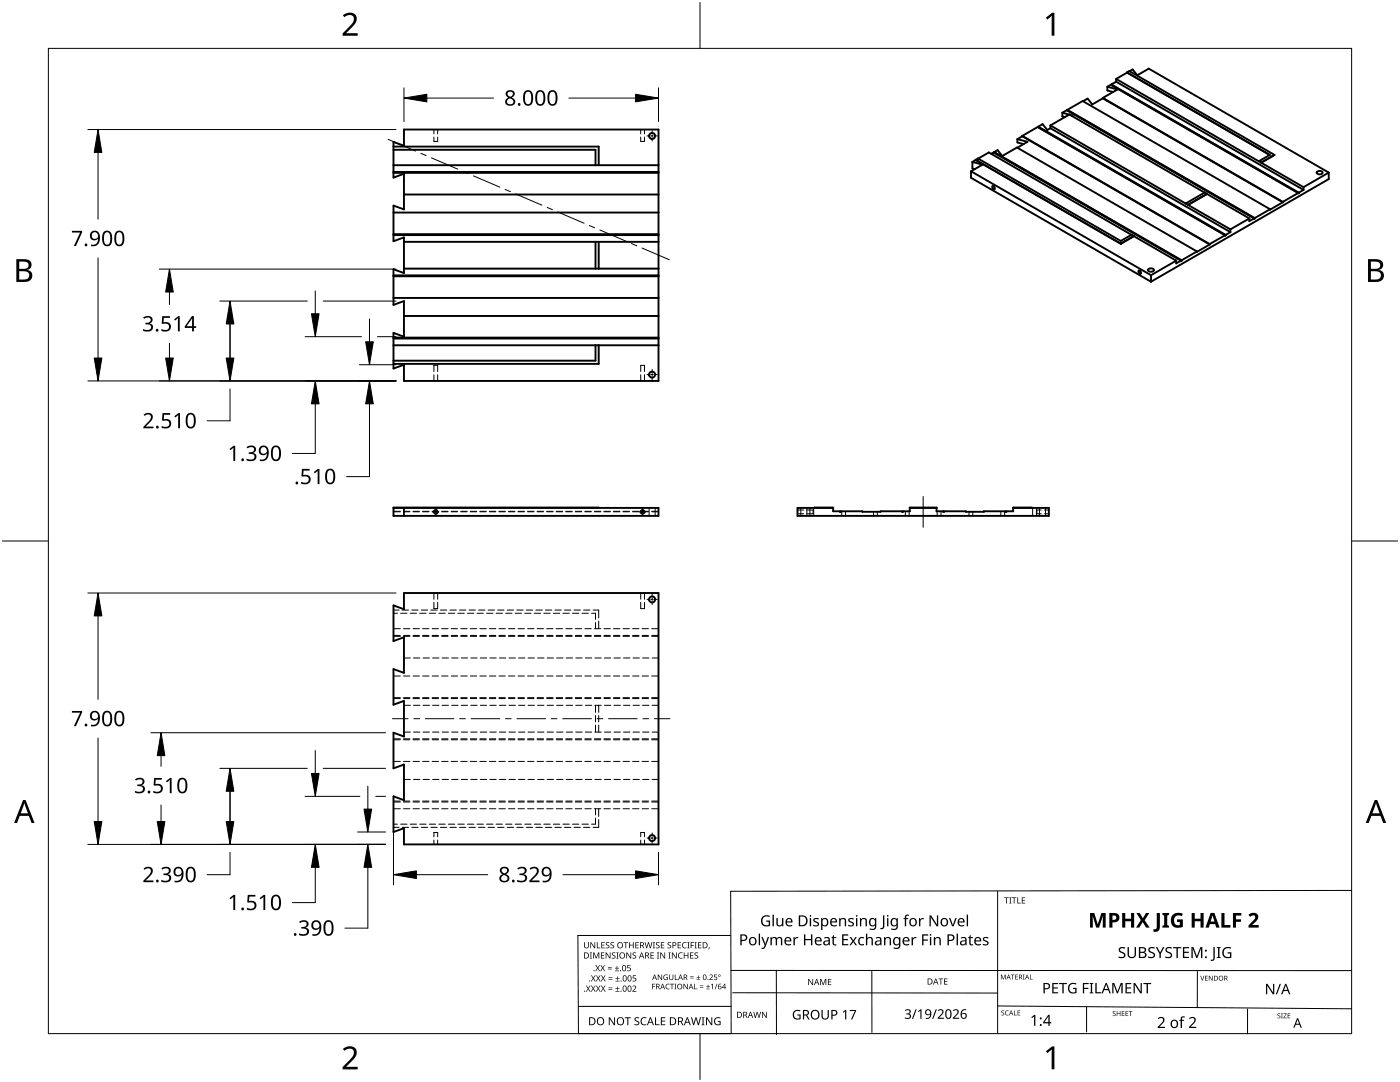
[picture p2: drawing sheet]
<svg xmlns="http://www.w3.org/2000/svg" width="279mm" height="216mm" viewBox="0 0 279 216" stroke-linecap="round" stroke-linejoin="round" font-family="sans-serif">
<g fill="none" stroke="#000" stroke-width=".38">
<path d="M220.1 19.6l35.9 20.8M220.1 19.5l35.9 20.8M220.1 19.6l-2.1 1.2-.9-1.1-1 .5M220.1 19.5v.1M221 17.3l.7-.4 37.4 21.6M221 17.3v.8l1.1 .3M221 17.3l2 .6-2.9 1.6M221.8 16.9l37.4 21.5M221.8 16.9l37.4 21.6M221.8 16.9h.1M221.8 16.9l-.1 .1M222.7 15.8v.5"/>
<path d="M222.7 15.8l28.6 16.4M222.7 16.3l37.4 21.6M222.7 16.3l-.9 .6M224.9 14.4v.1M224.9 14.4l.5-.2 28.9 16.7M224.9 14.4l28.5 16.5-2.1 1.3M224.9 14.5l28.5 16.4M224.9 14.5l-2.2 1.3M225.4 14.2l.6-.3 1 1.1 2.3-1.3 35.9 20.7M78.5 29.9h40.3v3.1M78.5 29.3h41v3.7M78.5 34.3h52.9"/>
<path d="M80.6 25.8h50.8v50.2h-50.8v-3.2l-2.1 .7v-7.1l2.1 .8v-7.1l-2.1 .7v-7.1l2.1 .8v-7.1l-2.1 .7v-7.1l2.1 .8v-7.1l-2.1 .7v-7.1l2.1 .8zM131.4 33h-52.9M131.4 34.5h-52.9M131.4 38.8h-50.8M193.8 34.2v1.3l35.9 20.7M193.8 34.2l35.9 20.7M194.1 32.3v1.3l.4 .1M194.1 32.3l2 .6-2.3 1.3M194.7 31.9l2.6-1.5 28.5 16.5M194.7 31.9h.1M194.7 31.9l-.6 .4M194.7 31.9l29 16.7"/>
<path d="M194.7 31.9l29 16.8M195.2 31.6l28.5 16.5 2.2-1.3 .4 .3M197.8 30.7l.5-.3 37.4 21.6M198.1 37.1l.4 .2v.5l-.4-.3zM198.4 30.4v.1M198.4 30.3v.1M198.4 30.3l.7-.3 .9 1.1 3-1.7 35.9 20.8M198.4 30.4l37.4 21.6M198.4 30.3l37.4 21.6M203 27.8v.6l1.3 .4M203 27.8l2.1 .5-2.1 1.2M204 27.1l3.1-1.7 37.4 21.5"/>
<path d="M204 27.2l37.4 21.6M204 27.1l37.4 21.6M204 27.2l-1 .6M204 27.1v.1M207.2 25.3v.1M207.2 25.4h-.1M207.2 25.3l.9-.5 .9 1.1 .6-.3M207.2 25.3l37.4 21.6M207.2 25.4l37.4 21.6M209.6 25l27.1 15.6M209.6 25.6l36 20.7M209.6 25v.6"/>
<path d="M212 22.5l.9-.5 37.4 21.6M212 22.5v.7l.5 .2M212 22.5l1.4 .4M213 21.9l37.4 21.6M213 22l37.4 21.6M213 21.9l3.1-1.7 37.4 21.5M213 21.9v.1M213 22h.1M213.4 22.8l27 15.6M213.4 22.8l-3.8 2.2M213.5 22.9l.5 .1-.1 .1M240.9 38.7l-3.8 2.1"/>
<path d="M240.9 38.7l8.4 4.9M240.9 38.7h.1M240.9 38.7l-3.8 2.2M240.9 38.7l-.5-.3-3.7 2.2M251.3 32.2l.4 .2M251.7 32.5l8.4 4.8M251.7 32.4v.1M254.3 30.9l-2.6 1.5M254.3 30.9l-2.6 1.6M259.1 38.5l-3.1 1.8M259.1 38.5h.1M259.2 38.4v.1"/>
<path d="M260.1 37.9l-.9 .5M260.1 37.3v.6M262.9 34.3l.2-.2a.62 .62 0 0 1 .8 .4 .69 .69 0 0 1-1.1 0zM265.2 34.4v1.3l-35.5 20.5M265.2 34.4l-5.1 2.9M78.5 54.9h52.9M78.5 46.9h52.9M78.5 46.7h52.9M118.8 48.3v5.3M119.5 48.3v5.3M131.4 53.6h-50.8M131.4 48.3h-50.8"/>
<path d="M131.4 59.4h-52.9M131.4 55.1h-52.9M131.4 42.4h-52.9M223.7 48.6v.1M226.3 47.1l-2.6 1.6M226.3 47.1l-2.6 1.5M226.3 47.1l8.4 4.9M226.3 47.1h.1M227.2 54l.4 .2v.4l-.4-.2zM229.2 53.7a.77 .77 0 0 1 1.1 .2 .69 .69 0 0 1-1.2 0zM229.7 54.9v1.3M234.7 52v.6l1-.6"/>
<path d="M234.7 52l-5 2.9M235.7 52h.1M235.8 51.9v.1M236.7 40.6l.4 .2M237.1 40.9l8.5 4.9M237.1 40.8v.1M238.9 50.2l-3.1 1.7M241.4 48.8l-2.5 1.4M241.4 48.7v.1M244.5 46.9l.1 .1M244.5 46.9l-3.1 1.8M244.6 46.9v.1"/>
<path d="M245.6 45.8v.5M245.6 46.3l-1 .6M249.3 43.6v.5l1-.5M249.3 43.6l-3.7 2.2M250.3 43.6h.1M250.4 43.5v.1M253.5 41.7l-3.1 1.8M256 40.4l-2.5 1.3M256 40.3v.1M78.5 67.4h52.9M78.5 67.5h52.9M118.8 68.9v3.1h-40.3"/>
<path d="M119.5 68.9v3.7h-41M131.4 63h-50.8M131.4 68.9h-52.9M78.5 101.3h41M78.5 101.3h52.9v1.6h-52.9zM80.6 118.3h50.8v50.2h-50.8v-3.2l-2.1 .7v-7.1l2.1 .8v-7.1l-2.1 .7v-7.1l2.1 .8v-7.1l-2.1 .7v-7.1l2.1 .8v-7.1l-2.1 .7v-7.1l2.1 .8zM80.6 101.3v1.6M162.6 101.3h3.7v.7h1.3v.1l.2-.1 12.4 .1v-.1h1.4v-.7M166.3 101.3h-7.1v1.6h50.1v-1.6h-7.1M181.6 101.3h5.3v.7h1.4v.1l.1-.1 12.5 .1v-.1h1.3v-.7M181.6 101.3h5.3M202.2 101.3h3.7"/>
<circle cx="130.1" cy="27.1" r=".6"/>
<circle cx="130.1" cy="74.7" r=".6"/>
<circle cx="87" cy="102.1" r=".37"/>
<circle cx="128.2" cy="102.1" r=".37"/>
<circle cx="130.1" cy="119.6" r=".6"/>
<circle cx="130.1" cy="167.2" r=".6"/>
</g>
<g fill="none" stroke="#000" stroke-width=".2">
<path d="M86.6 25.8v.9M87.3 25.8v.9M87.3 27.4v.8h-.7v-.8M127.9 25.8v.9M128.6 25.8v.9M128.6 27.4v.8h-.7v-.8M86.6 74.8v1.2M87.3 74.8v1.2M87.3 74.1v-1.2h-.7v1.2M127.9 74.8v1.2M128.6 74.8v1.2M128.6 74.1v-1.2h-.7v1.2"/>
<path d="M78.5 102.1h1.4M79.9 102h-1.4M80.5 102.1h1.3M81.8 102h-1.3M82.4 102.1h1.3M83.7 102h-1.3M84.3 102.1h1.3M85.6 102h-1.3M86.2 102.1h1.3M86.6 118.3v1.3M87.3 118.3v1.3M87.5 102h-1.3"/>
<path d="M88.1 102.1h1.3M89.4 102h-1.3M90.1 102.1h1.2M91.3 102h-1.2M92 102.1h1.2M93.2 102h-1.2M93.9 102.1h1.2M95.1 102h-1.2M95.8 102.1h1.2M97 102h-1.2M97.7 102.1h1.2M98.9 102h-1.2"/>
<path d="M99.6 102.1h1.2M100.8 102h-1.2M101.5 102.1h1.3M102.8 102h-1.3M103.4 102.1h1.3M104.7 102h-1.3M105.3 102.1h1.3M106.6 102h-1.3M107.2 102.1h1.3M108.5 102h-1.3M109.1 102.1h1.3M110.4 102h-1.3"/>
<path d="M111 102.1h1.3M112.3 102h-1.3M112.9 102.1h1.3M114.2 102h-1.3M114.8 102.1h1.3M116.1 102h-1.3M116.7 102.1h1.3M118 102h-1.3M118.6 102.1h1.3M118.8 101.3h.1M119.9 102h-1.3M120.5 102.1h1.3"/>
<path d="M121.8 102h-1.3M122.4 102.1h1.3M123.7 102h-1.3M124.3 102.1h1.3M125.6 102h-1.3M126.2 102.1h1.3M127.5 102h-1.3M127.9 118.3v1.3M128.2 102.1h1.2M128.6 118.3v1.3M129.4 102h-1.2M129.5 101.3v1.6"/>
<path d="M130.1 102.1h1.3M130.7 101.3v1.6M131.4 102h-1.3M159.2 101.8h1.2M159.8 101.3v1.6M160.4 102.5h-1.2M161 101.3v1.6M161 101.8h1.3v.7h-1.3M161.6 101.3v1.6M162.4 101.3v1.6M163.2 101.3h.1M168 102v.9"/>
<path d="M168.7 102v.9M174.3 102.1v.8M175.1 102.1v.8M180.7 102v.9M181.4 102v.9M187 102v.9M187.8 102v.9M193.4 102.1v.8M194.1 102.1v.8M199.7 102v.9M200.5 102v.9M205.3 101.3h.1"/>
<path d="M206.1 101.3v1.6M206.8 101.3v1.6M207.5 101.3v1.6M207.8 101.8h-.9v.7h.9M208.4 101.8h.9M208.7 101.3v1.6M209.3 102.5h-.9M78.5 139.2h1.4M79.3 122.4h-.8M79.6 121.7h-1.1M79.9 134.9h-1.4M79.9 126.8h-1.4"/>
<path d="M79.9 127h-1.4M79.9 125.4h-1.4M79.9 139.4h-1.4M80.5 139.2h1.3M80.6 131.3h1.3M81.2 122.4h-1.2M81.5 121.7h-1.2M81.8 134.9h-1.3M81.8 126.8h-1.3M81.8 127h-1.3M81.8 125.4h-1.3M81.8 139.4h-1.3"/>
<path d="M82.4 139.2h1.3M82.5 131.3h1.3M83.1 122.4h-1.2M83.4 121.7h-1.2M83.7 134.9h-1.3M83.7 126.8h-1.3M83.7 127h-1.3M83.7 125.4h-1.3M83.7 139.4h-1.3M84.3 139.2h1.3M84.4 131.3h1.3M85 122.4h-1.2"/>
<path d="M85.4 121.7h-1.3M85.6 134.9h-1.3M85.6 126.8h-1.3M85.6 127h-1.3M85.6 125.4h-1.3M85.6 139.4h-1.3M86.2 139.2h1.3M86.3 131.3h1.3M86.9 122.4h-1.2M87.3 121.7h-1.3M87.3 120.2v1.2h-.7v-1.2M87.5 134.9h-1.3"/>
<path d="M87.5 126.8h-1.3M87.5 127h-1.3M87.5 125.4h-1.3M87.5 139.4h-1.3M88.1 139.2h1.3M88.2 131.3h1.3M88.8 122.4h-1.2M89.2 121.7h-1.3M89.4 134.9h-1.3M89.4 126.8h-1.3M89.4 127h-1.3M89.4 125.4h-1.3"/>
<path d="M89.4 139.4h-1.3M90.1 139.2h1.2M90.1 131.3h1.3M90.8 122.4h-1.3M91.1 121.7h-1.3M91.3 134.9h-1.2M91.3 126.8h-1.2M91.3 127h-1.2M91.3 125.4h-1.2M91.3 139.4h-1.2M92 139.2h1.2M92 131.3h1.3"/>
<path d="M92.7 122.4h-1.3M93 121.7h-1.3M93.2 134.9h-1.2M93.2 126.8h-1.2M93.2 127h-1.2M93.2 125.4h-1.2M93.2 139.4h-1.2M93.9 139.2h1.2M94 131.3h1.2M94.6 122.4h-1.3M94.9 121.7h-1.3M95.1 134.9h-1.2"/>
<path d="M95.1 126.8h-1.2M95.1 127h-1.2M95.1 125.4h-1.2M95.1 139.4h-1.2M95.8 139.2h1.2M95.9 131.3h1.2M96.5 122.4h-1.3M96.8 121.7h-1.3M97 134.9h-1.2M97 126.8h-1.2M97 127h-1.2M97 125.4h-1.2"/>
<path d="M97 139.4h-1.2M97.7 139.2h1.2M97.8 131.3h1.2M98.4 122.4h-1.3M98.7 121.7h-1.3M98.9 134.9h-1.2M98.9 126.8h-1.2M98.9 127h-1.2M98.9 125.4h-1.2M98.9 139.4h-1.2M99.6 139.2h1.2M99.7 131.3h1.2"/>
<path d="M100.3 122.4h-1.3M100.6 121.7h-1.3M100.8 134.9h-1.2M100.8 126.8h-1.2M100.8 127h-1.2M100.8 125.4h-1.2M100.8 139.4h-1.2M101.5 139.2h1.3M101.6 131.3h1.2M102.2 122.4h-1.3M102.5 121.7h-1.3M102.8 134.9h-1.3"/>
<path d="M102.8 126.8h-1.3M102.8 127h-1.3M102.8 125.4h-1.3M102.8 139.4h-1.3M103.4 139.2h1.3M103.5 131.3h1.2M104.1 122.4h-1.3M104.4 121.7h-1.3M104.7 134.9h-1.3M104.7 126.8h-1.3M104.7 127h-1.3M104.7 125.4h-1.3"/>
<path d="M104.7 139.4h-1.3M105.3 139.2h1.3M105.4 131.3h1.3M106 122.4h-1.3M106.3 121.7h-1.3M106.6 134.9h-1.3M106.6 126.8h-1.3M106.6 127h-1.3M106.6 125.4h-1.3M106.6 139.4h-1.3M107.2 139.2h1.3M107.3 131.3h1.3"/>
<path d="M107.9 122.4h-1.3M108.2 121.7h-1.3M108.5 134.9h-1.3M108.5 126.8h-1.3M108.5 127h-1.3M108.5 125.4h-1.3M108.5 139.4h-1.3M109.1 139.2h1.3M109.2 131.3h1.3M109.8 122.4h-1.3M110.1 121.7h-1.3M110.4 134.9h-1.3"/>
<path d="M110.4 126.8h-1.3M110.4 127h-1.3M110.4 125.4h-1.3M110.4 139.4h-1.3M111 139.2h1.3M111.1 131.3h1.3M111.7 122.4h-1.3M112 121.7h-1.2M112.3 134.9h-1.3M112.3 126.8h-1.3M112.3 127h-1.3M112.3 125.4h-1.3"/>
<path d="M112.3 139.4h-1.3M112.9 139.2h1.3M113 131.3h1.3M113.6 122.4h-1.3M113.9 121.7h-1.2M114.2 134.9h-1.3M114.2 126.8h-1.3M114.2 127h-1.3M114.2 125.4h-1.3M114.2 139.4h-1.3M114.8 139.2h1.3M114.9 131.3h1.3"/>
<path d="M115.5 122.4h-1.3M115.8 121.7h-1.2M116.1 134.9h-1.3M116.1 126.8h-1.3M116.1 127h-1.3M116.1 125.4h-1.3M116.1 139.4h-1.3M116.7 139.2h1.3M116.8 131.3h1.3M117.4 122.4h-1.2M117.7 121.7h-1.2M118 134.9h-1.3"/>
<path d="M118 126.8h-1.3M118 127h-1.3M118 125.4h-1.3M118 139.4h-1.3M118.1 122.4h.7v1.2M118.4 121.7h1.1v1.6M118.6 139.2h1.3M118.7 131.3h1.3M118.8 124.2v1.2M119.5 123.9v1.5M119.9 134.9h-1.3M119.9 126.8h-1.3"/>
<path d="M119.9 127h-1.3M119.9 125.4h-1.3M119.9 139.4h-1.3M120.5 139.2h1.3M120.6 131.3h1.3M121.8 134.9h-1.3M121.8 126.8h-1.3M121.8 127h-1.3M121.8 125.4h-1.3M121.8 139.4h-1.3M122.4 139.2h1.3M122.5 131.3h1.3"/>
<path d="M123.7 134.9h-1.3M123.7 126.8h-1.3M123.7 127h-1.3M123.7 125.4h-1.3M123.7 139.4h-1.3M124.3 139.2h1.3M124.4 131.3h1.3M125.6 134.9h-1.3M125.6 126.8h-1.3M125.6 127h-1.3M125.6 125.4h-1.3M125.6 139.4h-1.3"/>
<path d="M126.2 139.2h1.3M126.3 131.3h1.3M127.5 134.9h-1.3M127.5 126.8h-1.3M127.5 127h-1.3M127.5 125.4h-1.3M127.5 139.4h-1.3M128.2 139.2h1.2M128.2 131.3h1.3M128.6 120.2v1.2h-.7v-1.2M129.4 134.9h-1.2M129.4 126.8h-1.2"/>
<path d="M129.4 127h-1.2M129.4 125.4h-1.2M129.4 139.4h-1.2M130.1 139.2h1.3M130.1 131.3h1.3M131.4 134.9h-1.3M131.4 126.8h-1.3M131.4 127h-1.3M131.4 125.4h-1.3M131.4 139.4h-1.3M78.5 159.8h1.4M78.5 151.9h1.4"/>
<path d="M79.9 147.6h-1.4M79.9 147.4h-1.4M80.5 159.8h1.3M80.5 151.9h1.3M80.6 140.7h1.3M81.8 147.6h-1.3M81.8 147.4h-1.3M81.9 146.1h-1.3M81.9 155.5h-1.3M82.4 159.8h1.3M82.4 151.9h1.3M82.5 140.7h1.3"/>
<path d="M83.7 147.6h-1.3M83.7 147.4h-1.3M83.8 146.1h-1.3M83.8 155.5h-1.3M84.3 159.8h1.3M84.3 151.9h1.3M84.4 140.7h1.3M85.6 147.6h-1.3M85.6 147.4h-1.3M85.7 146.1h-1.3M85.7 155.5h-1.3M86.2 159.8h1.3"/>
<path d="M86.2 151.9h1.3M86.3 140.7h1.3M87.5 147.6h-1.3M87.5 147.4h-1.3M87.6 146.1h-1.3M87.6 155.5h-1.3M88.1 159.8h1.3M88.1 151.9h1.3M88.2 140.7h1.3M89.4 147.6h-1.3M89.4 147.4h-1.3M89.5 146.1h-1.3"/>
<path d="M89.5 155.5h-1.3M90.1 159.8h1.2M90.1 151.9h1.2M90.1 140.7h1.3M91.3 147.6h-1.2M91.3 147.4h-1.2M91.4 146.1h-1.3M91.4 155.5h-1.3M92 159.8h1.2M92 151.9h1.2M92 140.7h1.3M93.2 147.6h-1.2"/>
<path d="M93.2 147.4h-1.2M93.3 146.1h-1.3M93.3 155.5h-1.3M93.9 159.8h1.2M93.9 151.9h1.2M94 140.7h1.2M95.1 147.6h-1.2M95.1 147.4h-1.2M95.2 146.1h-1.2M95.2 155.5h-1.2M95.8 159.8h1.2M95.8 151.9h1.2"/>
<path d="M95.9 140.7h1.2M97 147.6h-1.2M97 147.4h-1.2M97.1 146.1h-1.2M97.1 155.5h-1.2M97.7 159.8h1.2M97.7 151.9h1.2M97.8 140.7h1.2M98.9 147.6h-1.2M98.9 147.4h-1.2M99 146.1h-1.2M99 155.5h-1.2"/>
<path d="M99.6 159.8h1.2M99.6 151.9h1.2M99.7 140.7h1.2M100.8 147.6h-1.2M100.8 147.4h-1.2M100.9 146.1h-1.2M100.9 155.5h-1.2M101.5 159.8h1.3M101.5 151.9h1.3M101.6 140.7h1.2M102.8 147.6h-1.3M102.8 147.4h-1.3"/>
<path d="M102.8 146.1h-1.2M102.8 155.5h-1.2M103.4 159.8h1.3M103.4 151.9h1.3M103.5 140.7h1.2M104.7 147.6h-1.3M104.7 147.4h-1.3M104.7 146.1h-1.2M104.7 155.5h-1.2M105.3 159.8h1.3M105.3 151.9h1.3M105.4 140.7h1.3"/>
<path d="M106.6 147.6h-1.3M106.6 147.4h-1.3M106.7 146.1h-1.3M106.7 155.5h-1.3M107.2 159.8h1.3M107.2 151.9h1.3M107.3 140.7h1.3M108.5 147.6h-1.3M108.5 147.4h-1.3M108.6 146.1h-1.3M108.6 155.5h-1.3M109.1 159.8h1.3"/>
<path d="M109.1 151.9h1.3M109.2 140.7h1.3M110.4 147.6h-1.3M110.4 147.4h-1.3M110.5 146.1h-1.3M110.5 155.5h-1.3M111 159.8h1.3M111 151.9h1.3M111.1 140.7h1.3M112.3 147.6h-1.3M112.3 147.4h-1.3M112.4 146.1h-1.3"/>
<path d="M112.4 155.5h-1.3M112.9 159.8h1.3M112.9 151.9h1.3M113 140.7h1.3M114.2 147.6h-1.3M114.2 147.4h-1.3M114.3 146.1h-1.3M114.3 155.5h-1.3M114.8 159.8h1.3M114.8 151.9h1.3M114.9 140.7h1.3M116.1 147.6h-1.3"/>
<path d="M116.1 147.4h-1.3M116.2 146.1h-1.3M116.2 155.5h-1.3M116.7 159.8h1.3M116.7 151.9h1.3M116.8 140.7h1.3M118 147.6h-1.3M118 147.4h-1.3M118.1 146.1h-1.3M118.1 155.5h-1.3M118.6 159.8h1.3M118.6 151.9h1.3"/>
<path d="M118.7 140.7h1.3M118.8 140.7v1.4M118.8 142.8v1.2M118.8 144.7v1.4M119.5 140.7v1.4M119.5 142.8v1.2M119.5 144.7v1.4M119.9 147.6h-1.3M119.9 147.4h-1.3M120 146.1h-1.3M120 155.5h-1.3M120.5 159.8h1.3"/>
<path d="M120.5 151.9h1.3M120.6 140.7h1.3M121.8 147.6h-1.3M121.8 147.4h-1.3M121.9 146.1h-1.3M121.9 155.5h-1.3M122.4 159.8h1.3M122.4 151.9h1.3M122.5 140.7h1.3M123.7 147.6h-1.3M123.7 147.4h-1.3M123.8 146.1h-1.3"/>
<path d="M123.8 155.5h-1.3M124.3 159.8h1.3M124.3 151.9h1.3M124.4 140.7h1.3M125.6 147.6h-1.3M125.6 147.4h-1.3M125.7 146.1h-1.3M125.7 155.5h-1.3M126.2 159.8h1.3M126.2 151.9h1.3M126.3 140.7h1.3M127.5 147.6h-1.3"/>
<path d="M127.5 147.4h-1.3M127.6 146.1h-1.3M127.6 155.5h-1.3M128.2 159.8h1.2M128.2 151.9h1.2M128.2 140.7h1.3M129.4 147.6h-1.2M129.4 147.4h-1.2M129.5 146.1h-1.3M129.5 155.5h-1.3M130.1 159.8h1.3M130.1 151.9h1.3"/>
<path d="M130.1 140.7h1.3M131.4 146.1h-1.3M131.4 147.6h-1.3M131.4 155.5h-1.3M131.4 147.4h-1.3M78.5 165.1h1.1M78.5 164.5h.8M78.5 161.4h1.4M79.9 160h-1.4M80 164.5h1.2M80.3 165.1h1.2M80.5 161.4h1.3"/>
<path d="M81.8 160h-1.3M81.9 164.5h1.2M82.2 165.1h1.2M82.4 161.4h1.3M83.7 160h-1.3M83.8 164.5h1.2M84.1 165.1h1.3M84.3 161.4h1.3M85.6 160h-1.3M85.7 164.5h1.2M86 165.1h1.3M86.2 161.4h1.3"/>
<path d="M86.6 167.6v.9M87.3 167.6v.9M87.3 167v-.9h-.7v.9M87.5 160h-1.3M87.6 164.5h1.2M87.9 165.1h1.3M88.1 161.4h1.3M89.4 160h-1.3M89.5 164.5h1.3M89.8 165.1h1.3M90.1 161.4h1.2M91.3 160h-1.2"/>
<path d="M91.4 164.5h1.3M91.7 165.1h1.3M92 161.4h1.2M93.2 160h-1.2M93.3 164.5h1.3M93.6 165.1h1.3M93.9 161.4h1.2M95.1 160h-1.2M95.2 164.5h1.3M95.5 165.1h1.3M95.8 161.4h1.2M97 160h-1.2"/>
<path d="M97.1 164.5h1.3M97.4 165.1h1.3M97.7 161.4h1.2M98.9 160h-1.2M99 164.5h1.3M99.3 165.1h1.3M99.6 161.4h1.2M100.8 160h-1.2M100.9 164.5h1.3M101.2 165.1h1.3M101.5 161.4h1.3M102.8 160h-1.3"/>
<path d="M102.8 164.5h1.3M103.1 165.1h1.3M103.4 161.4h1.3M104.7 160h-1.3M104.7 164.5h1.3M105 165.1h1.3M105.3 161.4h1.3M106.6 160h-1.3M106.6 164.5h1.3M106.9 165.1h1.3M107.2 161.4h1.3M108.5 160h-1.3"/>
<path d="M108.5 164.5h1.3M108.8 165.1h1.3M109.1 161.4h1.3M110.4 160h-1.3M110.4 164.5h1.3M110.8 165.1h1.2M111 161.4h1.3M112.3 160h-1.3M112.3 164.5h1.3M112.7 165.1h1.2M112.9 161.4h1.3M114.2 160h-1.3"/>
<path d="M114.2 164.5h1.3M114.6 165.1h1.2M114.8 161.4h1.3M116.1 160h-1.3M116.2 164.5h1.2M116.5 165.1h1.2M116.7 161.4h1.3M118 160h-1.3M118.6 161.4h1.3M118.8 161.4v1.2M118.8 163.2v1.3h-.7M119.5 161.4v1.5"/>
<path d="M119.5 163.5v1.6h-1.1M119.9 160h-1.3M120.5 161.4h1.3M121.8 160h-1.3M122.4 161.4h1.3M123.7 160h-1.3M124.3 161.4h1.3M125.6 160h-1.3M126.2 161.4h1.3M127.5 160h-1.3M127.9 167.6v.9M128.2 161.4h1.2"/>
<path d="M128.6 167.6v.9M128.6 167v-.9h-.7v.9M129.4 160h-1.2M130.1 161.4h1.3M131.4 160h-1.3"/>
</g>
<g fill="none" stroke="#000" stroke-width=".2">
<path d="M129.7 27.1h-.6M129.9 27.1h.5M130.1 27.5v.6M130.1 26.1v.6M130.1 26.9v.4M130.6 27.1h.6M129.7 74.7h-.6M129.9 74.7h.5M130.1 75.2v.6M130.1 73.7v.6M130.1 74.5v.5M130.6 74.7h.6"/>
<path d="M86.3 102.1h.4M87 102.4v.4M87 101.5v.4M87 102v.3M87.1 102.1h-.3M87.6 102.1h-.4M127.6 102.1h.4M128.2 102.4v.4M128.2 101.5v.4M128.2 102v.3M128.4 102.1h-.3M128.9 102.1h-.4"/>
<path d="M129.1 119.6h.6M130.1 118.6v.6M130.1 119.4v.4M130.4 119.6h-.5M131.2 119.6h-.6M130.1 120v.6M129.1 167.2h.6M130.1 167.6v.6M130.1 166.2v.6M130.1 167v.4M130.4 167.2h-.5M131.2 167.2h-.6"/>
</g>
<g fill="none" stroke="#000" stroke-width=".2">
<path d="M80.6 17.5v6.8M98.5 19.6h-13.3M113.5 19.6h13.3M131.4 17.5v6.8M19.6 30.4v13.3M79 25.8h-61.5M19.6 51.5v19.9M31.8 53.7h47.2M33.8 58.3v2.5M62.9 58v4.6M33.8 68.5v2.9M45.9 64.6v6.8"/>
<path d="M45.9 77.6v6.4h-4.6M61.3 60.1h-17.4M62.9 77.6v12.9h-4.6M72.2 67.2h-11.3M73.7 77.6v17.5h-4.5M73.7 63.6v4.6M79 76h-61.5M79 72.8h-7.3M79 67.2h-3.7M79 60.1h-14.5M17.5 118.3h61.5M19.6 122.9v16.7"/>
<path d="M19.6 147.3v16.6M30.1 146.2h46.8M32.1 150.8v2.1M45.9 157.9v6M60.9 158.9h10.9M61.3 153.3h-17.4M62.9 149.8v4.5M73.4 156.9v4.5M75 158.9h1.9M76.9 153.3h-12.4M17.5 168.5h59.4M32.1 160.6v3.3"/>
<path d="M45.9 170.1v4.4h-4.6M62.9 170.1v10h-4.6M73.4 170.1v15.1h-4.6M76.9 166h-5.5M78.5 166v10.6M97.3 174.5h-14.2M112.4 174.5h14.4M131.4 170.1v6.5"/>
</g>
<g fill="#000" stroke="#000" stroke-width=".2">
<path d="M126.8 18.8l4.6 .8-4.6 .7zM19.6 25.8l.7 4.6h-1.5zM80.6 19.6l4.6-.8v1.5zM33.8 53.7l.8 4.6h-1.5zM18.8 71.4h1.5l-.7 4.6zM33.1 71.4h1.5l-.8 4.6zM45.9 60.1l.8 4.5h-1.6zM45.1 71.4h1.6l-.8 4.6zM62.2 62.6h1.5l-.8 4.6zM73 68.2h1.5l-.8 4.6zM62.9 76l.8 4.6h-1.5zM73.7 76l.8 4.6h-1.5z"/>
<path d="M19.6 118.3l.7 4.6h-1.5zM32.1 146.2l.8 4.6h-1.5zM45.9 153.3l.8 4.6h-1.6zM62.2 154.3h1.5l-.8 4.6zM18.8 163.9h1.5l-.7 4.6zM31.4 163.9h1.5l-.8 4.6zM45.1 163.9h1.6l-.8 4.6zM62.9 168.5l.8 4.6h-1.5zM73.4 168.5l.8 4.6h-1.6zM72.6 161.4h1.6l-.8 4.6zM78.5 174.5l4.6-.7v1.5zM126.8 173.8l4.6 .7-4.6 .8z"/>
</g>
<g fill="#000">
<path d="M14.4 46.1h2v.3l-1.2 2.7h-.5l1.3-2.7h-1.6zM28.6 63.4a1.09 1.09 0 0 1 1-.4 1.09 1.09 0 0 1 .9 .8 .74 .74 0 0 1-.7 .7 .81 .81 0 0 1 .8 .9 .81 .81 0 0 1-1 .7l-1.1-.1v-.3a1.08 1.08 0 0 0 1.6-.3 .62 .62 0 0 0-.8-.7h-.3v-.3a.7 .7 0 0 0 .8-.1 .7 .7 0 0 0 .2-.7 .89 .89 0 0 0-1.2 0zM32.4 63.1h1.5v.3h-1.2l-.1 .9h.5a.99 .99 0 0 1 1 1.1 .99 .99 0 0 1-1.4 .8l-.5-.2v-.4a.88 .88 0 0 0 1 .3 .88 .88 0 0 0 .5-.9 .85 .85 0 0 0-1.2-.4l-.2-.1zM34.7 63.7l.9-.6h.3v3h-.4v-2.6l-.6 .5zM28.7 82.7a1.01 1.01 0 0 1 1.1-.3 1.01 1.01 0 0 1 .7 1l-.3 .6-1.1 1.1h1.5v.4h-2v-.4l1.1-1.1a.72 .72 0 0 0 .4-.6 .72 .72 0 0 0-.4-.7l-.9 .3zM32.4 82.4h1.6v.4h-1.2l-.1 .8h.5a.99 .99 0 0 1 1 1.2 .99 .99 0 0 1-1.4 .7l-.5-.2v-.3a.88 .88 0 0 0 .9 .2 .88 .88 0 0 0 .6-.8 .85 .85 0 0 0-1.3-.4l-.2-.1zM34.8 83.1l.8-.7h.3v3.1h-.3v-2.7l-.6 .5zM45.8 89.6l.8-.7h.3v3.1h-.3v-2.7l-.6 .5zM49.2 89.2a1.06 1.06 0 0 1 1.1-.3 1.06 1.06 0 0 1 .8 .9l-.3 .4-.3 .2a.82 .82 0 0 1 .7 .9 .82 .82 0 0 1-.9 .7l-1.1-.1v-.4a1.08 1.08 0 0 0 1.6-.3 .62 .62 0 0 0-.9-.6h-.3v-.4a.7 .7 0 0 0 .8 0 .7 .7 0 0 0 .3-.7 .89 .89 0 0 0-1.3 0zM60.3 93.6h1.5v.3h-1.2l-.1 .9 .5-.1a.99 .99 0 0 1 1 1.2 .99 .99 0 0 1-1.4 .7l-.5-.1v-.4a.88 .88 0 0 0 1 .2 .88 .88 0 0 0 .5-.8 .85 .85 0 0 0-1.3-.4l-.1-.1zM62.6 94.2l.8-.6h.4v3h-.4v-2.6l-.6 .5zM14.4 141.9h2v.3l-1.2 2.7h-.5l1.3-2.7h-1.6z"/>
<path d="M26.9 155.5a1.09 1.09 0 0 1 1.1-.4 1.09 1.09 0 0 1 .8 .8 .74 .74 0 0 1-.6 .8 .81 .81 0 0 1 .7 .9 .81 .81 0 0 1-.9 .7l-1.1-.2v-.3a1.08 1.08 0 0 0 1.6-.3 .62 .62 0 0 0-.8-.6h-.3v-.4a.7 .7 0 0 0 .7 0 .7 .7 0 0 0 .3-.7 .89 .89 0 0 0-1.3 0zM30.8 155.2h1.5v.4h-1.2l-.1 .9a1.02 1.02 0 0 1 1.5 .8 1.02 1.02 0 0 1-1.4 1l-.5-.2v-.3a.88 .88 0 0 0 .9 .2 .88 .88 0 0 0 .6-.8 .85 .85 0 0 0-1.3-.4l-.1-.1zM33.1 155.9l.8-.7h.4v3.1h-.4v-2.7l-.6 .5zM28.7 173.3a1.01 1.01 0 0 1 1.1-.4 1.01 1.01 0 0 1 .7 1.1l-.3 .5-1.1 1.2h1.5v.3h-2v-.3l1.1-1.1a.72 .72 0 0 0 .4-.7 .72 .72 0 0 0-.4-.6l-.9 .3zM32.2 173.3a1.09 1.09 0 0 1 1.1-.4 1.09 1.09 0 0 1 .8 .8 .74 .74 0 0 1-.6 .7 .81 .81 0 0 1 .7 .9 .81 .81 0 0 1-.9 .8l-1.1-.2v-.3a1.08 1.08 0 0 0 1.6-.3 .62 .62 0 0 0-.9-.7h-.3v-.3a.7 .7 0 0 0 .8-.1 .7 .7 0 0 0 .3-.7 .89 .89 0 0 0-1.3 0zM49.5 178.6h1.5v.3h-1.2l-.1 .9a1.02 1.02 0 0 1 1.5 .8 1.02 1.02 0 0 1-1.4 1l-.5-.1v-.4a.88 .88 0 0 0 .9 .2 .88 .88 0 0 0 .6-.8 .85 .85 0 0 0-1.3-.4l-.2-.1zM103.2 173.3a1.09 1.09 0 0 1 1.1-.4 1.09 1.09 0 0 1 .8 .8 .74 .74 0 0 1-.6 .7 .81 .81 0 0 1 .7 .9 .81 .81 0 0 1-.9 .8l-1.1-.2v-.3a1.08 1.08 0 0 0 1.6-.3 .62 .62 0 0 0-.8-.7h-.3v-.3a.7 .7 0 0 0 .7-.1 .7 .7 0 0 0 .3-.7 .89 .89 0 0 0-1.3 0zM105.7 173.3a1.01 1.01 0 0 1 1.1-.4 1.01 1.01 0 0 1 .7 1.1l-.3 .5-1.1 1.2h1.6v.3h-2.1v-.3l1.1-1.1a.72 .72 0 0 0 .5-.7 .72 .72 0 0 0-.5-.6l-.8 .3zM45.8 179.2l.8-.6h.3v3h-.3v-2.6l-.6 .5zM51.8 179.2l.8-.6h.3v3h-.3v-2.6l-.6 .5zM59.7 183.9a1.09 1.09 0 0 1 1.1-.3 1.09 1.09 0 0 1 .8 .8 .74 .74 0 0 1-.6 .7 .81 .81 0 0 1 .7 .9 .81 .81 0 0 1-.9 .7l-1.1-.1v-.4a1.08 1.08 0 0 0 1.6-.2 .62 .62 0 0 0-.9-.7h-.3v-.3a.7 .7 0 0 0 .8-.1 .7 .7 0 0 0 .3-.7 .89 .89 0 0 0-1.3 0z"/>
<path d="M101.1 18.3a.88 .88 0 0 1 1.1-.3 .88 .88 0 0 1 .4 1.1l-.5 .4a.87 .87 0 0 1 .7 1.1 .87 .87 0 0 1-1.2 .5 .82 .82 0 0 1-.8-.7 .82 .82 0 0 1 .6-.9l-.1-.1a.77 .77 0 0 1-.2-1.1zM101.2 20.3a.6 .6 0 0 0 1.2 0 .6 .6 0 0 0-1.2 0zM101.3 18.8a.51 .51 0 0 0 1 0 .51 .51 0 0 0-1 0z"/>
<path d="M104.8 18.2a1.05 1.05 0 0 1 1.2 0 1.05 1.05 0 0 1 .4 1.2 1.28 1.28 0 0 1-1.1 1.7 1.37 1.37 0 0 1-.9-1.7l.1-.8zM105 18.5a2.23 2.23 0 0 0 .1 2.2 .68 .68 0 0 0 .8-.1 .68 .68 0 0 0 .1-.8 1.17 1.17 0 0 0-.6-1.5z"/>
<path d="M107.2 18.2a1.05 1.05 0 0 1 1.2 0 1.05 1.05 0 0 1 .4 1.2 1.28 1.28 0 0 1-1.1 1.7 1.37 1.37 0 0 1-.9-1.7l.2-.8zM107.4 18.5a2.23 2.23 0 0 0 .1 2.2 .68 .68 0 0 0 .8-.1 .68 .68 0 0 0 .1-.8 1.17 1.17 0 0 0-.6-1.5z"/>
<path d="M109.6 18.2a1.05 1.05 0 0 1 1.3 0 1.05 1.05 0 0 1 .4 1.2 1.28 1.28 0 0 1-1.2 1.7 1.37 1.37 0 0 1-.8-1.7v-.7zM109.9 18.5a2.23 2.23 0 0 0 .1 2.2 .68 .68 0 0 0 .7-.1 .68 .68 0 0 0 .2-.8 1.17 1.17 0 0 0-.6-1.5z"/>
<path d="M18.2 46.3a1.11 1.11 0 0 1 1.4 0 1.11 1.11 0 0 1 .3 1.3 1.38 1.38 0 0 1-1.7 1.5v-.3a1.01 1.01 0 0 0 1-.2 1.01 1.01 0 0 0 .3-1 .94 .94 0 0 1-1.4 .1 .94 .94 0 0 1 .1-1.4zM18.3 47a.66 .66 0 0 0 1.3 0 .66 .66 0 0 0-1.3 0z"/>
<path d="M20.8 46.2a1.05 1.05 0 0 1 1.2 0 1.05 1.05 0 0 1 .4 1.2 1.28 1.28 0 0 1-1.1 1.7 1.37 1.37 0 0 1-.9-1.7l.1-.8zM21 46.5a2.23 2.23 0 0 0 .1 2.2 .68 .68 0 0 0 .7-.1 .68 .68 0 0 0 .2-.7 1.17 1.17 0 0 0-.6-1.6z"/>
<path d="M23.2 46.2a1.05 1.05 0 0 1 1.2 0 1.05 1.05 0 0 1 .4 1.2 1.28 1.28 0 0 1-1.1 1.7 1.37 1.37 0 0 1-.9-1.7l.1-.7zM23.4 46.5a2.23 2.23 0 0 0 .1 2.2 .68 .68 0 0 0 .8-.1 .68 .68 0 0 0 .1-.7 1.17 1.17 0 0 0-.6-1.6z"/>
<path d="M38.3 63.1h.4v2h.4v.3h-.4v.7h-.4v-.7h-1.4v-.3zM38.3 63.5l-1.1 1.6h1.1z"/>
<path d="M37.4 82.6a1.05 1.05 0 0 1 1.3 0 1.05 1.05 0 0 1 .4 1.2v.1a1.18 1.18 0 0 1-1.2 1.6 1.37 1.37 0 0 1-.8-1.8l.1-.7zM37.7 82.9a1.88 1.88 0 0 0 .2 2.3 .71 .71 0 0 0 .8-1 1.17 1.17 0 0 0-.6-1.5z"/>
<path d="M51.9 89.2a1.06 1.06 0 0 1 1.3-.1 1.06 1.06 0 0 1 .4 1.1 1.43 1.43 0 0 1-1.7 1.8v-.3a1.01 1.01 0 0 0 1-.2 1.01 1.01 0 0 0 .3-1 .94 .94 0 0 1-1.4 .1 .94 .94 0 0 1 .1-1.4zM52 89.9a.66 .66 0 0 0 1.3 0 .66 .66 0 0 0-1.3 0z"/>
<path d="M54.5 89.1a1.05 1.05 0 0 1 1.2 0 1.05 1.05 0 0 1 .4 1.2 1.3 1.3 0 0 1-1 1.7 1.22 1.22 0 0 1-1-1.5l.1-.9zM54.7 89.4a2.23 2.23 0 0 0 .1 2.2 .68 .68 0 0 0 .7-.1 .68 .68 0 0 0 .2-.7 1.17 1.17 0 0 0-.6-1.6z"/>
<path d="M65.3 93.7a1.05 1.05 0 0 1 1.2 0 1.05 1.05 0 0 1 .4 1.2v.2a1.18 1.18 0 0 1-1.1 1.5 1.37 1.37 0 0 1-.9-1.7l.1-.8zM65.5 94a1.88 1.88 0 0 0 .2 2.3 .71 .71 0 0 0 .8-.9 1.17 1.17 0 0 0-.6-1.6z"/>
<path d="M18.2 142.1a1.11 1.11 0 0 1 1.4 0 1.11 1.11 0 0 1 .3 1.3 1.38 1.38 0 0 1-1.7 1.5v-.3a1.01 1.01 0 0 0 1-.2 1.01 1.01 0 0 0 .3-1 .94 .94 0 0 1-1.4 .1 .94 .94 0 0 1 .1-1.4zM18.3 142.8a.66 .66 0 0 0 1.3 0 .66 .66 0 0 0-1.3 0z"/>
<path d="M20.8 142a1.05 1.05 0 0 1 1.2 0 1.05 1.05 0 0 1 .4 1.2 1.31 1.31 0 0 1-1 1.7 1.22 1.22 0 0 1-1-1.5l.1-.8zM21 142.3a1.88 1.88 0 0 0 .2 2.3 .71 .71 0 0 0 .8-.9 1.17 1.17 0 0 0-.6-1.6z"/>
<path d="M23.2 142a1.05 1.05 0 0 1 1.2 0 1.05 1.05 0 0 1 .4 1.2 1.3 1.3 0 0 1-1 1.7 1.22 1.22 0 0 1-1-1.5l.1-.8zM23.4 142.3l-.2 .5v1.2a.6 .6 0 0 0 .6 .6 .6 .6 0 0 0 .6-.7 1.66 1.66 0 0 0-.4-1.7z"/>
<path d="M35.8 155.4a1.05 1.05 0 0 1 1.2 0 1.05 1.05 0 0 1 .4 1.2 1.3 1.3 0 0 1-1 1.7 1.22 1.22 0 0 1-1-1.6l.1-.8zM36 155.7a2.23 2.23 0 0 0 .1 2.2 .68 .68 0 0 0 .8-.1 .68 .68 0 0 0 .1-.8 1.17 1.17 0 0 0-.6-1.5z"/>
<path d="M34.9 173.2a1.11 1.11 0 0 1 1.3 0 1.11 1.11 0 0 1 .4 1.3 1.38 1.38 0 0 1-1.8 1.5v-.3a1.01 1.01 0 0 0 1.1-.2 1.01 1.01 0 0 0 .3-1 .94 .94 0 0 1-1.4 .1 .94 .94 0 0 1 .1-1.4zM35 173.9a.66 .66 0 0 0 1.3 0 .66 .66 0 0 0-1.3 0z"/>
<path d="M37.4 173.2a1.05 1.05 0 0 1 1.3-.1 1.05 1.05 0 0 1 .4 1.2 1.28 1.28 0 0 1-1.2 1.8 1.37 1.37 0 0 1-.8-1.8l.1-.8zM37.7 173.4a1.88 1.88 0 0 0 .2 2.3 .71 .71 0 0 0 .8-.9 1.17 1.17 0 0 0-.6-1.5z"/>
<path d="M99.9 173.3a.88 .88 0 0 1 1.1-.3 .88 .88 0 0 1 .4 1.1l-.4 .3a.87 .87 0 0 1 .6 1.1 .87 .87 0 0 1-1.2 .6 .82 .82 0 0 1-.7-.8 .82 .82 0 0 1 .6-.9l-.3-.1a.75 .75 0 0 1-.1-1zM100 175.3a.6 .6 0 0 0 1.2 0 .6 .6 0 0 0-1.2 0zM100.2 173.8a.5 .5 0 0 0 1 0 .5 .5 0 0 0-1 0z"/>
<path d="M108.4 173.2a1.11 1.11 0 0 1 1.3 0 1.11 1.11 0 0 1 .4 1.3 1.38 1.38 0 0 1-1.8 1.5v-.3a1.01 1.01 0 0 0 1.1-.2 1.01 1.01 0 0 0 .3-1 .94 .94 0 0 1-1.4 .1 .94 .94 0 0 1 .1-1.4zM108.4 173.9a.66 .66 0 0 0 1.3 0 .66 .66 0 0 0-1.3 0z"/>
<path d="M54.5 178.7a1.05 1.05 0 0 1 1.2 0 1.05 1.05 0 0 1 .4 1.2v.2a1.18 1.18 0 0 1-1.1 1.5 1.37 1.37 0 0 1-.9-1.7l.1-.7zM54.7 179l-.2 .5v1.1a.6 .6 0 0 0 .6 .7 .6 .6 0 0 0 .6-.7 1.66 1.66 0 0 0-.5-1.7z"/>
<path d="M62.4 183.9a1.06 1.06 0 0 1 1.3-.1 1.06 1.06 0 0 1 .4 1.2 1.42 1.42 0 0 1-1.8 1.7v-.3a1.01 1.01 0 0 0 1.1-.2 1.01 1.01 0 0 0 .3-1 .94 .94 0 0 1-1.4 .1 .94 .94 0 0 1 .1-1.4zM62.5 184.6a.66 .66 0 0 0 1.3 0 .66 .66 0 0 0-1.3 0z"/>
<path d="M64.9 183.8a1.05 1.05 0 0 1 1.3 0 1.05 1.05 0 0 1 .4 1.2 1.28 1.28 0 0 1-1.2 1.7 1.37 1.37 0 0 1-.8-1.7l.1-.8zM65.2 184.1a2.23 2.23 0 0 0 .1 2.2 .68 .68 0 0 0 .7-.1 .68 .68 0 0 0 .2-.7 1.17 1.17 0 0 0-.6-1.6z"/>
<circle cx="103.6" cy="20.9" r=".27"/>
<circle cx="17.2" cy="48.9" r=".27"/>
<circle cx="31.4" cy="65.9" r=".28"/>
<circle cx="31.4" cy="85.2" r=".28"/>
<circle cx="48.4" cy="91.8" r=".28"/>
<circle cx="59.3" cy="96.4" r=".28"/>
<circle cx="17.2" cy="144.7" r=".28"/>
<circle cx="29.8" cy="158" r=".28"/>
<circle cx="31.4" cy="175.8" r=".28"/>
<circle cx="102.5" cy="175.8" r=".28"/>
<circle cx="48.4" cy="181.4" r=".28"/>
<circle cx="58.9" cy="186.5" r=".28"/>
</g>
<g fill="none" stroke="#000" stroke-width=".2">
<path d="M77.5 27.8l5.4 2.3M84 30.6l1 .4M86.1 31.5l5.2 2.2M92.4 34.2l1 .4M94.5 35.1l5.2 2.2M100.8 37.8l1.1 .4M102.9 38.7l5.3 2.2M109.2 41.4l1.1 .4M111.3 42.3l5.3 2.2M117.6 45l1.1 .4M119.7 45.9l5.3 2.2M126 48.6l1.1 .4"/>
<path d="M128.1 49.5l5.5 2.3M184.2 99.1v6.1M81.4 143.4h-3.1M83.7 143.4h-1.1M90.6 143.4h-5.7M92.9 143.4h-1.2M99.7 143.4h-5.7M102 143.4h-1.1M108.9 143.4h-5.7M111.2 143.4h-1.2M118 143.4h-5.7M120.3 143.4h-1.1"/>
<path d="M127.2 143.4h-5.8M129.5 143.4h-1.2M133.7 143.4h-3.1"/>
</g>
<path d="M9.7 9.7h260v196.5h-260z" fill="none" stroke="#000" stroke-width=".2"/>
<path d="M139.7 .5v9.2M.5 108h9.2M269.7 108h9.2M139.7 206.2v9.2" fill="none" stroke="#000" stroke-width=".2"/>
<g fill="#000">
<path d="M68.4 3.1a1.64 1.64 0 0 1 2.8 .4 2.52 2.52 0 0 1-1.2 2.2l-.9 .9h2.3v.5h-3v-.4l1.2-1.2a1.95 1.95 0 0 0 .9-2.2 1.23 1.23 0 0 0-1.8 .1zM208.7 3.5l1.3-.9h.4v4.5h-.5v-4l-.9 .8zM68.4 209.3a1.64 1.64 0 0 1 2.8 .4 2.52 2.52 0 0 1-1.2 2.2l-.9 1h2.3v.5h-3v-.5l1.2-1.2a1.95 1.95 0 0 0 .9-2.1 1.23 1.23 0 0 0-1.8 .1zM208.7 209.8l1.3-1h.4v4.6h-.5v-4l-.9 .7z"/>
<path d="M3.3 51.7h1.3a1.28 1.28 0 0 1 1.7 1.3 1.04 1.04 0 0 1-.9 .9 1.23 1.23 0 0 1 1 1.5 1.23 1.23 0 0 1-1.5 .9h-1.6zM3.8 54.1v1.7h1a.86 .86 0 0 0 1-.9 .86 .86 0 0 0-1.1-.8zM3.8 52.2v1.4h.9a.78 .78 0 0 0 1-.7 .78 .78 0 0 0-1.1-.7z"/>
<path d="M273 51.7h1.3a1.28 1.28 0 0 1 1.7 1.3 1.04 1.04 0 0 1-.8 .9 1.23 1.23 0 0 1 1 1.5 1.23 1.23 0 0 1-1.6 .9h-1.6zM273.6 54.1v1.7h.9a.86 .86 0 0 0 1.1-.9 .86 .86 0 0 0-1.1-.8zM273.6 52.2v1.4h.8a.78 .78 0 0 0 1-.7 .78 .78 0 0 0-1.1-.7z"/>
<path d="M4.6 159.6h.5l1.8 4.6h-.6l-.6-1.4h-1.8l-.5 1.4h-.6zM4.8 160.2l-.7 2.1h1.5z"/>
<path d="M274.3 159.6h.6l1.7 4.6h-.6l-.5-1.4h-1.8l-.6 1.4h-.5zM274.6 160.2l-.7 2.1h1.4z"/>
</g>
<path d="M199.1 177.9v28.2M269.7 177.7l-123.9 .1 .1 28.4h-30.5l-.1-19.5h30.5M145.9 193.6l123.8 .1M146.2 198.1l52.9 .1M154.9 193.6l.1 12.8M174 193.6v12.4M239 193.8l-.1 7.3M145.9 200.8h-30.5M199.1 200.7l70.6 .6M216.8 201v4.9M249 201.3v5" fill="none" stroke="#000" stroke-width=".2"/>
<g fill="#000">
<path d="M116.6 188h.1v.8a.32 .32 0 0 0 .3 .3 .32 .32 0 0 0 .3-.3v-.8h.2v.8a.47 .47 0 0 1-.5 .4 .47 .47 0 0 1-.4-.4zM116.9 196.7h.2l.3 .4 .3-.4h.2l-.4 .5 .4 .7h-.2l-.3-.5-.3 .5h-.2l.4-.7zM117.7 190h.4l-.1 .2v.9l.1 .2h-.4l.2-.2v-.9zM117.8 188h.2l.6 1v-1h.2v1.2h-.2l-.7-1 .1 1h-.2zM117.9 196.7h.2l.3 .4 .3-.4h.2l-.4 .5 .4 .7h-.2l-.3-.5-.3 .5h-.2l.4-.7zM117.9 194.6h.2l.3 .5 .3-.5h.2l-.4 .6 .4 .6h-.2l-.3-.5-.3 .5h-.2l.4-.6zM118.4 190h.2l.4 1 .4-1h.2v1.3h-.2l.1-1.1-.5 1.1h-.1l-.4-1.1v1.1h-.1zM119.1 188h.2v1.1h.5v.1h-.7zM118.8 192.6h.2l.3 .5 .3-.5h.1l-.3 .6 .4 .6h-.2l-.3-.5-.3 .5h-.2l.4-.6zM118.9 196.7h.2l.3 .4 .3-.4h.2l-.4 .5 .4 .7h-.2l-.3-.5-.3 .5h-.2l.4-.7zM118.9 194.6h.2l.3 .5 .3-.5h.2l-.4 .6 .4 .6h-.2l-.3-.5-.3 .5h-.2l.4-.6zM119.9 190h.7v.2h-.5v.4h.5v.1h-.5v.4h.5v.2h-.7z"/>
<path d="M120 188h.7v.1h-.5v.4h.5v.1h-.5v.5h.5v.1h-.7zM119.8 192.6h.2l.3 .5 .3-.5h.1l-.3 .6 .4 .6h-.2l-.3-.5-.3 .5h-.2l.4-.6zM119.9 196.7h.2l.3 .4 .3-.4h.1l-.3 .5 .4 .7h-.2l-.3-.5-.3 .5h-.2l.4-.7zM119.9 194.6h.2l.3 .5 .3-.5h.2l-.4 .6 .4 .6h-.2l-.3-.5-.3 .5h-.2l.4-.6zM121.3 193.3h.8v.1h-.8zM121.3 193h.8v.1h-.8zM121.4 197.4h.8v.1h-.8zM121.4 197.1h.8v.1h-.8zM121.4 195.3h.8v.2h-.8zM121.4 195h.8v.1h-.8zM120.9 188.1l.5-.1 .2 .1v.1a.25 .25 0 0 0-.4-.1 .25 .25 0 0 0 0 .4 .42 .42 0 0 1 .4 .5 .42 .42 0 0 1-.7 .2v-.2l.1 .1a.27 .27 0 0 0 .5-.2 .27 .27 0 0 0-.4-.3l-.2-.2zM120.9 190h.1l.7 1.1v-1.1h.1v1.3h-.1l-.7-1v1h-.1z"/>
<path d="M121.9 188.1l.4-.1 .2 .1v.1a.25 .25 0 0 0-.4-.1 .25 .25 0 0 0 0 .4 .42 .42 0 0 1 .5 .5 .42 .42 0 0 1-.7 .2l-.1-.2 .2 .1a.27 .27 0 0 0 .4-.2 .27 .27 0 0 0-.3-.3l-.3-.2zM122.7 193.7h.8v.1h-.8zM122.8 197.8h.8v.1h-.8zM122.8 195.7h.8v.1h-.8zM122.2 190.2l.4-.2 .2 .1v.1a.25 .25 0 0 0-.4-.1 .25 .25 0 0 0 0 .4l.4 .2v.3l-.2 .3-.5-.1v-.1h.2a.27 .27 0 0 0 .4-.1 .27 .27 0 0 0-.4-.3l-.2-.2zM123.1 192.8h.1v.3h.3v.1h-.3v.4h-.1v-.4h-.4v-.1h.4zM123.2 196.9h.1v.3h.3v.1h-.3v.4h-.1v-.4h-.4v-.1h.4zM123.2 194.8h.1v.4h.3v.1h-.3v.3h-.1v-.3h-.4v-.1h.4zM123 190h.4l-.1 .2v.9l.1 .2h-.4l.1-.2v-.9zM124.4 188h.9v.1h-.3v1.1h-.2v-1.1h-.4zM125.2 192.6h.6v.1h-.5v.4a.4 .4 0 0 1 .6 .1 .4 .4 0 0 1-.2 .6 .4 .4 0 0 1-.6-.2 .31 .31 0 0 0 .6 .1 .31 .31 0 0 0-.2-.5l-.3-.1zM125 190h.2l.6 1.1v-1.1h.2v1.3h-.2l-.7-1v1h-.1z"/>
<path d="M125.5 188h.2v.5h.6v-.5h.2v1.2h-.2v-.5h-.6v.5h-.2zM126.3 194.6h.6v.2h-.5v.3a.4 .4 0 0 1 .6 .2 .4 .4 0 0 1-.2 .5 .4 .4 0 0 1-.6-.2 .31 .31 0 0 0 .5 .1 .31 .31 0 0 0-.1-.5h-.3zM126.3 190.2l.4-.2 .3 .1-.1 .1a.25 .25 0 0 0-.4-.1 .25 .25 0 0 0 0 .4l.4 .2 .1 .3-.3 .3-.5-.1v-.1h.2a.27 .27 0 0 0 .4-.1 .27 .27 0 0 0-.3-.3l-.3-.2zM126.2 196.8a.44 .44 0 0 1 .7 0 .44 .44 0 0 1-.3 .7l-.2 .2h.6v.2h-.8l.3-.5a.33 .33 0 0 0 .3-.3 .33 .33 0 0 0-.3-.3l-.2 .1zM126.8 188h.7v.1h-.6v.4h.5v.1h-.5v.5h.6v.1h-.7zM128.7 188h.1l.3 1 .2-1h.2l.3 1 .2-1h.2l-.3 1.2h-.2l-.3-1-.3 1h-.1zM130.1 196.3h.7v.1h-.5v.4h.4v.1h-.4v.5h-.2zM129.8 190h.7v.2h-.5v.4h.5v.1h-.5v.4h.5v.2h-.7zM130.3 188h.4l-.1 .1v1l.1 .1h-.4l.1-.1v-1zM131.1 190h.4l-.1 .2v.9l.1 .2h-.4l.1-.2v-.9zM131 188.1l.4-.1 .2 .1v.1a.25 .25 0 0 0-.4-.1 .25 .25 0 0 0 0 .4 .42 .42 0 0 1 .4 .5 .42 .42 0 0 1-.7 .2v-.2l.1 .1a.27 .27 0 0 0 .5-.2 .27 .27 0 0 0-.4-.3l-.2-.2zM131.3 194.5h.1l.6 .9v-.9h.1v1.1h-.1l-.6-1v1h-.1z"/>
<path d="M131.9 188h.7v.1h-.6v.4h.5v.1h-.5v.5h.6v.1h-.7zM131.8 190h.2l.6 1.1v-1.1h.1v1.3h-.1l-.7-1v1h-.1zM132.5 194.6l.4-.2 .4 .1-.1 .1a.45 .45 0 0 0-.7 .4 .45 .45 0 0 0 .7 .4v-.3h-.3v-.1h.4v.5a.6 .6 0 0 1-.8-.1 .6 .6 0 0 1 0-.8zM133 196.4l.3-.1h.3v.2l-.3-.1a.44 .44 0 0 0-.3 .6 .44 .44 0 0 0 .6 .2 .52 .52 0 0 1-.7 0 .52 .52 0 0 1 .1-.8zM133.4 190h.5l-.2 .2v.9l.2 .2h-.5l.2-.2v-.9zM133.3 188.1l.4-.1 .2 .1v.1a.25 .25 0 0 0-.4-.1 .25 .25 0 0 0 0 .4 .4 .4 0 0 1 .5 .3 .4 .4 0 0 1-.3 .5 .4 .4 0 0 1-.5-.3l.2 .1a.27 .27 0 0 0 .4-.2 .27 .27 0 0 0-.4-.3l-.2-.2zM133.7 196.3h.8v.1h-.3v1h-.2v-1h-.3zM133.5 194.5h.2v.7a.28 .28 0 0 0 .3 .2 .28 .28 0 0 0 .2-.2v-.7h.2v.7a.42 .42 0 0 1-.4 .4 .42 .42 0 0 1-.5-.4zM134.7 194.5h.1v.9h.5v.2h-.6zM134.6 196.3h.4l-.1 .1v.9l.1 .1h-.4l.1-.1v-.9zM134.1 190h.2l.6 1.1v-1.1h.2v1.3h-.2l-.7-1v1h-.1zM135.5 190.2l.4-.2 .3 .1v.1a.49 .49 0 0 0-.7 .5 .49 .49 0 0 0 .7 .4 .52 .52 0 0 1-.7 .1 .52 .52 0 0 1-.2-.6z"/>
<path d="M135.2 188h.7v.1h-.5v.4h.5v.1h-.5v.5h.5v.1h-.7zM136.3 188.2l.4-.2 .3 .1v.1a.49 .49 0 0 0-.7 .4 .49 .49 0 0 0 .7 .5 .53 .53 0 0 1-.7 0 .53 .53 0 0 1-.2-.7zM136.4 196.3h.2l.5 .9v-.9h.2v1.1h-.2l-.6-.9v.9h-.1zM136.5 190h.1v.6h.6v-.6h.2v1.3h-.2v-.6h-.6v.6h-.1zM137.2 188h.4l-.1 .1v1l.1 .1h-.4l.1-.1v-1zM137.7 195.1h.7v.1h-.7zM137.7 194.8h.7v.1h-.7zM137.8 188h.7v.1h-.5v.5h.5v.1h-.5v.5h-.2zM137.7 190h.7v.2h-.5v.4h.5v.1h-.5v.4h.5v.2h-.7zM138.5 196.3h.2v1h.5v.1h-.7zM139 195.4h.7v.2h-.7zM138.6 188h.5l-.2 .1v1l.2 .1h-.5l.2-.1v-1z"/>
<path d="M138.7 190.2l.4-.2 .2 .1v.1a.25 .25 0 0 0-.4-.1 .25 .25 0 0 0 0 .4l.4 .2v.3l-.2 .3-.5-.1v-.1h.2a.27 .27 0 0 0 .4-.1 .27 .27 0 0 0-.4-.3l-.2-.2zM139.3 194.6h.1v.4h.3v.1h-.3v.3h-.1v-.3h-.3v-.1h.3zM139.7 197h.7v.1h-.7zM139.7 196.6h.7v.2h-.7zM139.3 188h.7v.1h-.6v.4h.5v.1h-.5v.5h.6v.1h-.7zM140.9 197.3h.8v.1h-.8zM141.3 196.5h.1v.3h.3v.1h-.3v.3h-.1v-.3h-.4v-.1h.4zM141.5 189h.1l-.2 .4zM141.6 194.6a.39 .39 0 0 1 .6 0 .39 .39 0 0 1-.2 .6l-.3 .2h.6v.2h-.7l.2-.4a.29 .29 0 0 0 .3-.4 .29 .29 0 0 0-.4-.2zM141.9 196.5l.4-.2v1.1h-.1v-1l-.2 .2zM142.5 194.5h.6v.1h-.5v.3h.2a.36 .36 0 0 1 .3 .5 .36 .36 0 0 1-.6 0 .28 .28 0 0 0 .4 0 .28 .28 0 0 0-.1-.4h-.3zM143 196.3h.2l-.4 1.1h-.2z"/>
<path d="M151.9 187h.3l.5 1.4 .5-1.4h.3l-.8 2-.4 .4-.3-.1v-.2h.4l.2-.5zM152.2 182.9l.3-.2 .7-.1 .5 .1-.2 .3a.9 .9 0 0 0-1.3 .7 .9 .9 0 0 0 1.2 .9v-.7h-.5v-.2h.8v1.1a1.19 1.19 0 0 1-1.6-.3 1.19 1.19 0 0 1 .1-1.6zM154.9 183.2h.3v1.1a.44 .44 0 0 0 .6 .3 .44 .44 0 0 0 .3-.6v-.8h.2v1.6h-.2v-.2a.63 .63 0 0 1-.7 .2 .63 .63 0 0 1-.5-.5zM153.8 187h.2v.2a.62 .62 0 0 1 1 0 .58 .58 0 0 1 .7-.2 .58 .58 0 0 1 .4 .6v1h-.2v-1a.4 .4 0 0 0-.5-.4 .4 .4 0 0 0-.3 .5v.9h-.3v-1a.41 .41 0 0 0-.5-.4 .41 .41 0 0 0-.3 .6v.8h-.2zM158.4 187h.2v.3l.3-.3h.4v.2h-.4l-.2 .3-.1 1.1h-.2zM161.6 183.2h.3v1.6h-.3zM160.5 186.4h.2v1h1.1v-1h.3v2.2h-.3v-1h-1.1v1h-.2zM161.3 195.4h.2l.6 1v-1h.2v1.2h-.2l-.7-1 .1 1h-.2zM162.4 183.3l.4-.1 .6 .1-.1 .2-.3-.1a.26 .26 0 0 0-.4 .1 .26 .26 0 0 0 .2 .3l.6 .3 .1 .3a.75 .75 0 0 1-1.2 .4v-.3l.4 .1a.32 .32 0 0 0 .5-.1 .32 .32 0 0 0-.4-.4l-.2-.1a.41 .41 0 0 1-.2-.7zM163.7 195.4h.2l.4 .9 .4-.9h.2v1.2h-.1v-1.1l-.4 1.1h-.2l-.4-1.1v1.1h-.1zM165.2 195.4h.7v.1h-.5v.4h.5v.1h-.5v.4h.5v.2h-.7zM166.3 186.6h.1v.4h.5v.2h-.5v1.1l.2 .1h.3v.2a.48 .48 0 0 1-.8-.5v-.9h-.2v-.1l.3-.1z"/>
<path d="M167.5 183.2h.2v.2a.63 .63 0 0 1 .7-.2 .63 .63 0 0 1 .5 .6v1h-.3v-1a.44 .44 0 0 0-.5-.4 .44 .44 0 0 0-.4 .6v.8h-.2zM168.1 186.4h1.2v.3h-1v.7h.9v.2h-.9v.8h1v.2h-1.2zM169.6 187h.3l.4 .6 .4-.6h.3l-.6 .8 .6 .8h-.3l-.4-.6-.5 .6h-.3l.6-.8zM169.4 183.3l.3-.1 .7 .1-.1 .2-.3-.1a.26 .26 0 0 0-.5 .1 .26 .26 0 0 0 .3 .3l.5 .3 .1 .3a.75 .75 0 0 1-1.1 .4v-.3l.4 .1a.32 .32 0 0 0 .5-.1 .32 .32 0 0 0-.4-.4l-.2-.1a.41 .41 0 0 1-.2-.7zM170.8 183.2h.3v1.6h-.3zM171.5 187.2l.6-.2h.4l-.1 .3a.6 .6 0 0 0-.9 .5 .6 .6 0 0 0 .9 .5v.3l-.4 .1a.88 .88 0 0 1-.7-.6 .88 .88 0 0 1 .2-.9zM171.6 183.2h.2l.1 .2a.63 .63 0 0 1 .7-.2 .63 .63 0 0 1 .4 .6v1h-.3v-1a.44 .44 0 0 0-.5-.4 .44 .44 0 0 0-.3 .6v.8h-.3zM172.8 186.3h.3v.9a.63 .63 0 0 1 .7-.2 .63 .63 0 0 1 .4 .6v1h-.3v-1a.44 .44 0 0 0-.5-.4 .44 .44 0 0 0-.3 .6v.8h-.3zM176.2 182.7h.3v2.1a.56 .56 0 0 1-.8 .6v-.3l.3 .1 .2-.3zM177 183.2h.3v1.6h-.3zM176.4 187h.2l.1 .2a.63 .63 0 0 1 .7-.2 .63 .63 0 0 1 .4 .6v1h-.3v-1a.44 .44 0 0 0-.5-.4 .44 .44 0 0 0-.3 .6v.8h-.3zM180.7 182.6l.3-.1h.4v.3l-.4-.1-.1 .2-.1 .3h.5v.2h-.5v1.4h-.2v-1.4h-.3l.3-.2z"/>
<path d="M181.9 187h.3v.3l.3-.3h.4v.2h-.4l-.2 .3-.1 1.1h-.3zM183.4 183.2h.2l.1 .3 .3-.3h.4l-.1 .2h-.3l-.3 .3v1.1h-.3zM184 186.4h1.2v.3h-.9v.8h.9v.2h-.9v.9h-.3zM185.6 187h.2v1.6h-.2zM185.5 182.7h.3l1.2 1.8v-1.8h.2v2.1h-.3l-1.2-1.8 .1 1.8h-.3zM186.4 187h.2v.2a.63 .63 0 0 1 .7-.2 .63 .63 0 0 1 .5 .6v1h-.3v-1a.44 .44 0 0 0-.6-.4 .44 .44 0 0 0-.3 .6v.8h-.2zM187.3 195.2h.9v.2h-.4v1.1h-.1v-1.1h-.4zM188.4 195.2h.7v.2h-.5v.4h.5v.1h-.5v.4h.5v.2h-.7zM189.4 183.2h.3l.5 1.4 .5-1.4h.2l-.6 1.6h-.3zM193.5 186.6h.2v.4h.5v.2h-.5v1.1l.2 .1h.3l-.1 .2a.48 .48 0 0 1-.7-.5v-.9h-.2v-.1l.2-.1zM196.2 187.1l.4-.1 .7 .1-.1 .2-.4-.1a.26 .26 0 0 0-.4 .1 .26 .26 0 0 0 .3 .3l.5 .3 .1 .3a.75 .75 0 0 1-1.2 .4v-.3l.4 .1a.32 .32 0 0 0 .6-.2 .32 .32 0 0 0-.4-.3l-.2-.1a.41 .41 0 0 1-.3-.7zM199.8 194.5h.1l.3 .8 .3-.8h.2v.9h-.1v-.8l-.4 .8-.3-.8v.8h-.1z"/>
<path d="M200.4 179.1h.9v.1h-.4v1.1h-.1v-1.1h-.4zM201.4 179.1h.5l-.2 .1v1l.2 .1h-.5l.2-.1v-1zM201.7 194.5h.8v.1h-.3v.8h-.2v-.8h-.3zM201.9 179.1h.9v.1h-.3v1.1h-.2v-1.1h-.4zM203 179.1h.2v1h.5v.2h-.7zM202.6 194.5h.6v.1h-.5v.3h.4v.1h-.4v.3h.5v.1h-.6zM204.1 194.5h.4l-.1 .1v.7l.1 .1h-.4l.2-.1v-.7zM203.9 179.1h.7v.1h-.5v.4h.5v.1h-.5v.4h.5v.2h-.7zM205.5 194.5h.2v.8h.4v.1h-.6zM210 196.1h1.2v.3h-.9v.6h.8v.2h-.8v.8h.9v.2h-1.2zM211.4 196.1h1.5v.3h-.6v1.8h-.3v-1.8h-.6zM213.4 196.4l.4-.2 .6-.1 .4 .1-.1 .3a.86 .86 0 0 0-1.3 .6 .86 .86 0 0 0 1.2 .9v-.6h-.5v-.3h.8v1a1.13 1.13 0 0 1-1.5-.2 1.13 1.13 0 0 1 0-1.5z"/>
<path d="M216.1 196.1h1.2v.3h-.9v.7h.8v.2h-.8v.9h-.3zM217.4 196.1h.8v.2l-.2 .1v1.6l.2 .1v.1h-.8v-.1l.3-.1v-1.6l-.3-.1zM218.6 196.1h.3v1.9h.9v.2h-1.2zM217.5 182.2h.9l.7 2.2 .7-2.2h.9v2.9h-.6v-2.3l-.8 2.3h-.5l-.7-2.3v2.3h-.6zM222 196.1h.4l.6 1.7 .7-1.7h.3v2.1h-.2v-1.8l-.7 1.8h-.2l-.7-1.8v1.8h-.2zM223.4 189.2a1.03 1.03 0 0 1 1.2-.1l-.1 .2-.3-.1a.41 .41 0 0 0-.7 .2 .41 .41 0 0 0 .5 .6 .66 .66 0 0 1 .6 .8 .66 .66 0 0 1-1 .4l-.4-.1v-.3l.5 .2a.43 .43 0 0 0 .6-.4 .43 .43 0 0 0-.5-.4 .63 .63 0 0 1-.4-1zM224.6 196.1h1.2v.3h-.9v.6h.8v.2h-.8v.8h.9v.2h-1.2zM224 182.2h.6v1.1h1.1v-1.1h.6v2.9h-.6v-1.3h-1.1v1.3h-.6zM225 189h.3v1.4a.57 .57 0 0 0 .6 .6 .57 .57 0 0 0 .5-.6v-1.4h.3v1.4a.84 .84 0 0 1-.8 .8 .84 .84 0 0 1-.9-.8zM226.2 196.1h.3l1.1 1.8v-1.8h.3v2.1h-.3l-1.1-1.7v1.7h-.3zM228.2 196.1h1.5v.3h-.6v1.8h-.3v-1.8h-.6zM226.8 182.2h.7l.6 1 .6-1h.7l-.9 1.4 .9 1.5h-.7l-.6-1.1-.7 1.1h-.7l1-1.5z"/>
<path d="M229.3 189.2a1.03 1.03 0 0 1 1.2-.1l-.1 .2-.3-.1a.41 .41 0 0 0-.7 .2 .41 .41 0 0 0 .5 .6 .66 .66 0 0 1 .6 .8 .66 .66 0 0 1-.9 .4l-.5-.1v-.3l.5 .2a.43 .43 0 0 0 .6-.4 .43 .43 0 0 0-.5-.4 .63 .63 0 0 1-.4-1zM230.9 182.2h.6v2.7a.88 .88 0 0 1-.9 1h-.4v-.5a.44 .44 0 0 0 .5 0 .44 .44 0 0 0 .2-.5zM230.7 189h.3l.5 1.1 .6-1.1h.3l-.7 1.3v.9h-.3v-.9zM232 182.2h1.3v.3l-.4 .2v1.9l.4 .1v.4h-1.3v-.4l.3-.1v-1.9l-.3-.2zM232.7 189.2a1.03 1.03 0 0 1 1.2-.1l-.1 .2-.3-.1a.41 .41 0 0 0-.6 .2 .41 .41 0 0 0 .4 .6 .66 .66 0 0 1 .6 .8 .66 .66 0 0 1-.9 .4l-.5-.1v-.3l.5 .2a.43 .43 0 0 0 .7-.4 .43 .43 0 0 0-.6-.4 .63 .63 0 0 1-.4-1zM234.1 182.5l.6-.3h.9l.5 .1-.2 .5a1 1 0 0 0-1.5 .4 1 1 0 0 0 .7 1.4h.4v-.6h-.6v-.5h1.2v1.5h-.3a1.54 1.54 0 0 1-1.9-.5 1.54 1.54 0 0 1 .2-2zM234.1 189h1.6v.2h-.6v2h-.3v-2h-.7zM236.1 189h1.2v.2h-1v.7h.9v.2h-.9v.8h1v.3h-1.2zM237.8 189h.4l.7 1.8 .7-1.8h.4v2.2h-.3v-1.9l-.7 1.9h-.3l-.7-1.9v1.9h-.2zM239.5 194.7h.2l.2 .8 .3-.8h.2l-.4 1h-.1zM237.8 182.2h.6v1.1h1.2v-1.1h.6v2.9h-.6v-1.3h-1.2v1.3h-.6zM240.5 194.7h.5v.1h-.4v.3h.4v.1h-.4v.4h.4v.1h-.5z"/>
<path d="M242.2 189h.2v2.1a.56 .56 0 0 1-.8 .6v-.2h.4l.1-.3zM241.2 194.7h.2l.5 .8v-.8h.1v1h-.1l-.5-.8v.8h-.2zM242.8 189h.8v.1l-.2 .1v1.8h.2v.2h-.8v-.2h.3v-1.8l-.3-.1zM243.8 182.2h.6v2.4h1.2v.5h-1.8zM244.2 189.3l.4-.3h.6l.5 .1-.1 .2a.9 .9 0 0 0-1.4 .7 .9 .9 0 0 0 1.3 .9v-.6h-.5v-.3h.7v1.1a1.19 1.19 0 0 1-1.5-.2 1.19 1.19 0 0 1 0-1.6zM246.1 182.2h1.6v.5h-1v.7h1v.5h-1v1.2h-.6zM249.2 182.6a1.06 1.06 0 0 1 1.1-.5 1.06 1.06 0 0 1 .8 1l-.3 .6-.9 .9h1.3v.5h-2v-.4l1.1-1.2a.49 .49 0 0 0 .1-.7 .49 .49 0 0 0-.7 0l-.2 .1zM252.7 196.3h.3l1.1 1.7v-1.7h.2v2.1h-.3l-1.1-1.7v1.7h-.2zM255.4 196.3h.2l-.7 2.1h-.3zM121.5 203h.2l.9 1.3v-1.3h.1v1.6h-.2l-.8-1.3v1.3h-.2zM124.7 203h1.2v.2h-.5v1.4h-.2v-1.4h-.5zM126.7 203.1l.3-.1 .6 .1-.2 .1a.33 .33 0 0 0-.6 .1 .33 .33 0 0 0 .4 .4l.4 .4a.64 .64 0 0 1-1 .4v-.2l.2 .1a.35 .35 0 0 0 .6-.2 .35 .35 0 0 0-.5-.4l-.3-.3z"/>
<path d="M128 203.2l.6-.2 .4 .1v.1a.64 .64 0 0 0-1 .6 .64 .64 0 0 0 1 .6v.1a.83 .83 0 0 1-1.1-.2 .83 .83 0 0 1 .1-1.1zM130.7 203h.2v1.4h.7v.2h-.9zM131.9 203h.9v.2h-.7v.5h.6v.1h-.6v.6h.7v.2h-.9zM137.9 203h.2l.3 1.3 .4-1.3h.2l.4 1.3 .3-1.3h.2l-.4 1.6h-.2l-.4-1.4-.4 1.4h-.2zM140 203h.6l-.2 .1v1.3l.2 .2h-.6l.2-.2v-1.3zM140.9 203h.2l.9 1.3v-1.3h.2v1.6h-.3l-.8-1.3v1.3h-.2zM142.7 203.2l.7-.2 .4 .1-.1 .1a.65 .65 0 0 0-1 .5 .65 .65 0 0 0 .9 .7v-.5h-.3v-.2h.5v.8a.86 .86 0 0 1-1.1-.2 .86 .86 0 0 1 0-1.1zM150.3 201.9h.2l.2 1 .3-1h.2l.3 1 .2-1h.2l-.3 1.2h-.2l-.3-1-.3 1h-.1zM152.1 201.9h.1l.7 1v-1h.1v1.2h-.2l-.6-1v1h-.1zM158.5 201.8l.7-.3 .6 .1-.1 .2a.78 .78 0 0 0-1.2 .6 .78 .78 0 0 0 1 .8v-.6h-.4v-.2h.7v1a1.04 1.04 0 0 1-1.4-.3 1.04 1.04 0 0 1 .1-1.3zM163.9 201.5h.3v1.3a.49 .49 0 0 0 .5 .4 .49 .49 0 0 0 .5-.4v-1.3h.2v1.3a.73 .73 0 0 1-.7 .6 .73 .73 0 0 1-.8-.7zM168.2 201.9l.7-.4v1.9h-.2v-1.6l-.4 .3z"/>
<path d="M169.6 201.5h1.3l-.8 1.9h-.3l.8-1.7h-1zM180.6 201.6a.63 .63 0 0 1 .7-.3 .63 .63 0 0 1 .4 .7l-.3 .3a.54 .54 0 0 1 .4 .7 .54 .54 0 0 1-.7 .3l-.5-.1v-.2l.4 .1a.39 .39 0 0 0 .6-.3 .39 .39 0 0 0-.5-.4h-.2v-.2h.2a.37 .37 0 0 0 .4-.5 .37 .37 0 0 0-.7-.1l-.1 .1zM182.7 201.4h.2l-.7 1.9h-.2zM183.2 201.8l.7-.4v1.9h-.2v-1.7l-.4 .4zM186.7 201.4h.3l-.7 1.9h-.3zM187.1 201.6a.66 .66 0 0 1 1.1 0 .66 .66 0 0 1-.3 1l-.5 .5h1v.2h-1.3v-.2l.7-.7a.45 .45 0 0 0 .2-.7 .45 .45 0 0 0-.7 0zM190.2 201.6a.66 .66 0 0 1 1 0 .66 .66 0 0 1-.2 1l-.5 .5h.9v.2h-1.2v-.2l.6-.7a.45 .45 0 0 0 .2-.7 .45 .45 0 0 0-.7 0zM199.9 201.7l.3-.1 .2 .1v.1a.24 .24 0 0 0-.3-.1 .24 .24 0 0 0-.1 .3 .24 .24 0 0 0 .3 .1 .31 .31 0 0 1 0 .5 .31 .31 0 0 1-.5-.1 .24 .24 0 0 0 .4 .1 .24 .24 0 0 0 0-.4l-.3-.2zM200.7 201.8l.6-.1h-.2a.4 .4 0 0 0-.4 .5 .4 .4 0 0 0 .6 .3 .46 .46 0 0 1-.7-.1 .46 .46 0 0 1 .1-.6zM202.4 201.6h.1v.9h.4v.1h-.5zM203.1 201.6h.5v.1h-.4v.3h.4v.1h-.4v.4h.4v.1h-.5zM205.8 203l.6-.5h.2v2.2h-.2v-1.9l-.4 .3z"/>
<path d="M222.1 201.9l.3-.1h.2v.1a.24 .24 0 0 0-.3 0 .24 .24 0 0 0-.1 .3 .24 .24 0 0 0 .3 .1 .31 .31 0 0 1 0 .5 .31 .31 0 0 1-.4-.2 .24 .24 0 0 0 .3 .1 .24 .24 0 0 0 .1-.4l-.4-.2zM222.9 201.8h.1v.4h.5v-.4h.1v.9h-.1v-.4h-.5v.4h-.1zM223.9 201.8h.5v.1h-.4v.3h.4v.1h-.4v.3h.4v.1h-.5zM224.6 201.8h.6v.1h-.5v.3h.4v.1h-.4v.3h.5v.1h-.6zM225.3 201.8h.7v.1h-.3v.8h-.1v-.8h-.3zM231.1 203.2a.76 .76 0 0 1 1.2-.1 .76 .76 0 0 1-.3 1.2l-.6 .6h1.1v.2h-1.5v-.2l.8-.8a.52 .52 0 0 0 .3-.8 .52 .52 0 0 0-.9 0zM235.8 202.9l.2-.1h.5l-.1 .3-.4-.1-.1 .2v.3h.4v.2h-.4v1.4h-.3v-1.4h-.3v-.1l.3-.1zM237.3 203.2a.76 .76 0 0 1 1.2-.1 .76 .76 0 0 1-.3 1.2l-.6 .6h1.1v.2h-1.4v-.2l.8-.8a.52 .52 0 0 0 .2-.8 .52 .52 0 0 0-.8 0zM255 202.3l.3-.1h.2v.2a.24 .24 0 0 0-.3-.1 .24 .24 0 0 0-.1 .3 .24 .24 0 0 0 .3 .1l.1 .2v.2l-.5 .1-.1-.2a.24 .24 0 0 0 .4 .1 .24 .24 0 0 0 0-.3l-.3-.2zM255.7 202.2h.3l-.1 .1v.8l.1 .1h-.3l.1-.1v-.8zM256.1 202.2h.7l-.5 .9h.5v.1h-.7l.5-.9h-.5zM257 202.2h.5v.1h-.4v.3h.4v.1h-.4v.4h.4v.1h-.5z"/>
<path d="M116.6 190h.3a.55 .55 0 0 1 .6 .6 .56 .56 0 0 1-.6 .7h-.3zM116.7 190.2v.9h.2a.43 .43 0 0 0 .5-.5 .41 .41 0 0 0-.5-.4z"/>
<path d="M123.1 188.6a.61 .61 0 0 1 1.2 0 .61 .61 0 0 1-1.2 0zM123.5 188.2l-.1 .4a.45 .45 0 0 0 .6 .4 .45 .45 0 0 0 .1-.8l-.3-.1z"/>
<path d="M123.5 190.7a.61 .61 0 0 1 1.2 0 .61 .61 0 0 1-1.2 0zM123.9 190.3a.47 .47 0 0 0-.1 .7 .47 .47 0 0 0 .7 0v-.1a.45 .45 0 0 0 0-.6 .45 .45 0 0 0-.6 0z"/>
<path d="M124.3 192.6a.5 .5 0 0 1 .6 .2 .5 .5 0 0 1 0 .6 .44 .44 0 0 1-.5 .4 .44 .44 0 0 1-.2-.7zM124.4 192.8a.48 .48 0 0 0-.2 .5 .48 .48 0 0 0 .5 .3l.1-.7-.2-.2z"/>
<path d="M124.4 196.7a.44 .44 0 0 1 .5 .1 .44 .44 0 0 1 .2 .5 .46 .46 0 0 1-.5 .6 .46 .46 0 0 1-.3-.7zM124.5 196.8l-.1 .5a.31 .31 0 0 0 .3 .5 .31 .31 0 0 0 .2-.5l-.1-.5z"/>
<path d="M124.4 194.7a.51 .51 0 0 1 .6 .1 .51 .51 0 0 1 .1 .6 .44 .44 0 0 1-.6 .4 .44 .44 0 0 1-.2-.7zM124.5 194.8l-.1 .1a.48 .48 0 0 0 .4 .8 .53 .53 0 0 0 .2-.5 .53 .53 0 0 0-.4-.4z"/>
<path d="M125.4 196.7a.44 .44 0 0 1 .5 .1 .44 .44 0 0 1 .1 .5 .46 .46 0 0 1-.4 .6 .46 .46 0 0 1-.4-.7zM125.5 196.8l-.1 .5a.31 .31 0 0 0 .2 .5 .31 .31 0 0 0 .3-.5l-.1-.5z"/>
<path d="M125.4 194.7a.51 .51 0 0 1 .6 .1 .51 .51 0 0 1 0 .6 .44 .44 0 0 1-.6 .4 .44 .44 0 0 1-.2-.7zM125.5 194.8l-.1 .1a.48 .48 0 0 0 .4 .8 .53 .53 0 0 0 .1-.5 .53 .53 0 0 0-.4-.4z"/>
<path d="M127.7 188h.4a.35 .35 0 0 1 .4 .2 .35 .35 0 0 1-.2 .5l.3 .5h-.2l-.3-.5h-.2v.5h-.2zM127.9 188.1v.5h.2a.23 .23 0 0 0 .3-.2 .23 .23 0 0 0-.3-.3z"/>
<path d="M128 190h.1l.5 1.3h-.2l-.1-.4h-.5l-.1 .4h-.2zM128 190.2l-.1 .6h.3z"/>
<path d="M128.8 190h.3a.35 .35 0 0 1 .4 .3 .35 .35 0 0 1-.2 .4l.3 .6h-.2l-.2-.5h-.3v.5h-.1zM128.9 190.2v.4h.2a.23 .23 0 0 0 .3-.2 .23 .23 0 0 0-.3-.2z"/>
<path d="M130.6 194.5h.1l.4 1.1h-.1l-.2-.4h-.4l-.1 .4h-.2zM130.6 194.6l-.1 .5h.3z"/>
<path d="M130.9 196.3h.3a.31 .31 0 0 1 .4 .2 .31 .31 0 0 1-.2 .4l.3 .5h-.1l-.3-.5h-.2v.5h-.2zM131.1 196.4v.4h.1a.21 .21 0 0 0 .3-.2 .21 .21 0 0 0-.3-.2z"/>
<path d="M132.2 196.3h.1l.4 1.1h-.1l-.2-.3h-.4l-.1 .3h-.2zM132.2 196.4l-.1 .5h.3z"/>
<path d="M134.2 188h.3a.41 .41 0 0 1 .5 .5 .41 .41 0 0 1-.6 .2v.5h-.2zM134.4 188.1v.5a.29 .29 0 0 0 .4-.2 .29 .29 0 0 0-.4-.3z"/>
<path d="M135.8 194.5h.1l.4 1.1h-.1l-.2-.4h-.4l-.1 .4h-.2zM135.8 194.6l-.2 .5h.4z"/>
<path d="M135.1 196.8a.55 .55 0 0 1 1.1 0 .55 .55 0 0 1-1.1 0zM135.4 196.5l-.1 .3a.41 .41 0 0 0 .5 .4 .41 .41 0 0 0 .3-.5 .41 .41 0 0 0-.5-.3z"/>
<path d="M136.5 194.5h.3a.31 .31 0 0 1 .3 .2 .31 .31 0 0 1-.2 .4l.3 .5h-.1l-.3-.5h-.2v.5h-.1zM136.6 194.6v.4h.2a.21 .21 0 0 0 .2-.2 .21 .21 0 0 0-.3-.2z"/>
<path d="M137.8 196.3h.2l.4 1.1h-.1l-.2-.3h-.4l-.1 .3h-.2zM137.9 196.4l-.2 .5h.4z"/>
<path d="M140.4 194.5a.4 .4 0 0 1 .5 .1 .4 .4 0 0 1 .1 .4 .41 .41 0 0 1-.4 .6 .41 .41 0 0 1-.3-.7zM140.5 194.6l-.1 .4a.28 .28 0 0 0 .2 .4 .28 .28 0 0 0 .3-.4l-.1-.4z"/>
<path d="M140.2 188h.4a.61 .61 0 0 1 .6 .6 .61 .61 0 0 1-.6 .6h-.4zM140.4 188.1v1h.2a.43 .43 0 0 0 .5-.5 .41 .41 0 0 0-.5-.5z"/>
<path d="M143.4 196.4l.5-.1v.1l-.4 .1-.1 .3a.36 .36 0 0 1 .6 .2 .36 .36 0 0 1-.3 .5 .36 .36 0 0 1-.4-.4zM143.4 197.1a.25 .25 0 0 0 .5 0 .25 .25 0 0 0-.5 0z"/>
<path d="M143.3 194.7a.25 .25 0 0 1 .5 0 .25 .25 0 0 1-.5 0zM143.4 194.7a.15 .15 0 0 0 .3 0 .15 .15 0 0 0-.3 0z"/>
<path d="M144.6 196.3h.2v.7h.1l-.1 .4h-.2v-.3h-.5zM144.6 196.4l-.4 .6h.4z"/>
<path d="M147.7 186.4h.6a.66 .66 0 0 1 .8 .7 .81 .81 0 0 1-1.1 .7v.8h-.3zM148 186.7v.8a.52 .52 0 0 0 .7 0 .52 .52 0 0 0 0-.7z"/>
<path d="M149.7 187.2a.81 .81 0 0 1 1.2 .1 .81 .81 0 0 1-.2 1.1 .81 .81 0 0 1-1.2-.2v-.6zM149.9 187.3a.6 .6 0 0 0-.1 .8 .6 .6 0 0 0 .8 .2l.1-.2a.56 .56 0 0 0-.1-.7 .56 .56 0 0 0-.7-.1z"/>
<path d="M156.7 187.2a.71 .71 0 0 1 .9-.2 .71 .71 0 0 1 .3 .9h-1.1a.62 .62 0 0 0 .4 .5 .62 .62 0 0 0 .7-.1v.2l-.6 .2a.87 .87 0 0 1-.7-.6 .87 .87 0 0 1 .1-.9zM157 187.3l-.2 .3h.9l-.3-.4z"/>
<path d="M157 183.4a.71 .71 0 0 1 .8-.2 .71 .71 0 0 1 .4 .9h-1.2a.62 .62 0 0 0 .4 .5 .62 .62 0 0 0 .7-.1v.3l-.5 .1a.87 .87 0 0 1-.8-.6 .87 .87 0 0 1 .2-.9zM157.2 183.5l-.2 .4h.9l-.3-.5z"/>
<path d="M159.4 182.7h.7a.98 .98 0 0 1 1.1 1 1.02 1.02 0 0 1-1.2 1.1h-.6zM159.7 182.9v1.7h.3a.86 .86 0 0 0 .9-.8 .86 .86 0 0 0-.9-.9z"/>
<path d="M162.9 195.3h.1l.5 1.3h-.1l-.2-.4h-.5l-.1 .4h-.2zM163 195.5l-.2 .6h.4z"/>
<path d="M162.8 187.2a.71 .71 0 0 1 .9-.2 .71 .71 0 0 1 .3 .9h-1.1a.62 .62 0 0 0 .3 .5 .62 .62 0 0 0 .7-.1v.2a.89 .89 0 0 1-1.2-.1 .89 .89 0 0 1 .1-1.2zM163 187.3l-.1 .3h.8l-.2-.4z"/>
<path d="M163.9 183.2h.2v.2a.72 .72 0 0 1 1-.1 .72 .72 0 0 1 .2 .9 .68 .68 0 0 1-.4 .6 .68 .68 0 0 1-.8-.2v1h-.2zM164.2 183.5l-.1 .5a.51 .51 0 0 0 .6 .6 .51 .51 0 0 0 .3-.7l-.2-.5z"/>
<path d="M164.5 187.1l.1-.1a.64 .64 0 0 1 1 .5v1.1h-.2v-.2a.56 .56 0 0 1-.8 .3 .56 .56 0 0 1-.2-.8 .56 .56 0 0 1 .7-.3h.3l-.1-.3a.54 .54 0 0 0-.7 0zM164.6 188a.38 .38 0 0 0 .4 .5 .38 .38 0 0 0 .4-.5v-.2z"/>
<path d="M165.9 183.4a.71 .71 0 0 1 .8-.2 .71 .71 0 0 1 .4 .9h-1.2a.62 .62 0 0 0 .4 .5 .62 .62 0 0 0 .7-.1v.3l-.6 .1a.87 .87 0 0 1-.7-.6 .87 .87 0 0 1 .2-.9zM166.1 183.5l-.2 .4h.9l-.3-.5z"/>
<path d="M173.7 183.3l.5-.1 .4 .2 .1-.2h.2v1.7a.82 .82 0 0 1-1.3 .6v-.3l.1 .1a.56 .56 0 0 0 .6 .1 .56 .56 0 0 0 .3-.6v-.2a.72 .72 0 0 1-.9 .1 .72 .72 0 0 1-.3-.9zM173.9 183.5a.6 .6 0 0 0-.2 .8 .6 .6 0 0 0 .8 .2l.1-.4a.49 .49 0 0 0-.1-.6 .49 .49 0 0 0-.6 0z"/>
<path d="M174.8 187.1l.1-.1a.64 .64 0 0 1 1 .5v1.1h-.2v-.2a.56 .56 0 0 1-.8 .3 .56 .56 0 0 1-.2-.8 .56 .56 0 0 1 .7-.3h.3l-.1-.3a.54 .54 0 0 0-.7 0zM174.9 188a.37 .37 0 0 0 .3 .5 .37 .37 0 0 0 .4-.4l.1-.3z"/>
<path d="M178 183.3l.5-.1 .4 .2 .1-.2h.2v1.7a.82 .82 0 0 1-1.3 .6v-.3l.1 .1a.56 .56 0 0 0 .6 .1 .56 .56 0 0 0 .3-.6v-.2a.72 .72 0 0 1-.9 .1 .72 .72 0 0 1-.3-.9zM178.2 183.5a.6 .6 0 0 0-.2 .8 .6 .6 0 0 0 .8 .2l.1-.4a.49 .49 0 0 0-.1-.6 .49 .49 0 0 0-.6 0z"/>
<path d="M178.5 187.1l.5-.1 .4 .2 .1-.2h.2v1.7a.82 .82 0 0 1-1.3 .6v-.3a.62 .62 0 0 0 .7 .1 .62 .62 0 0 0 .3-.7 .71 .71 0 0 1-.9 .1 .71 .71 0 0 1-.3-.9zM178.7 187.3a.62 .62 0 0 0-.2 .8 .62 .62 0 0 0 .7 .3 .62 .62 0 0 0 .2-.8 .62 .62 0 0 0-.7-.3z"/>
<path d="M180.3 187.2a.71 .71 0 0 1 .9-.2 .71 .71 0 0 1 .3 .9h-1.1a.62 .62 0 0 0 .4 .5 .62 .62 0 0 0 .6-.1v.2a.89 .89 0 0 1-1.1-.1 .89 .89 0 0 1 0-1.2zM180.5 187.3l-.1 .3h.8l-.2-.4z"/>
<path d="M181.7 183.4a.77 .77 0 0 1 .8-.2 .77 .77 0 0 1 .5 .8 .81 .81 0 0 1-1.1 .8 .81 .81 0 0 1-.3-1.3zM181.9 183.5l-.2 .5a.52 .52 0 0 0 .6 .6 .52 .52 0 0 0 .4-.7 .48 .48 0 0 0-.3-.5 .48 .48 0 0 0-.5 .1z"/>
<path d="M185.1 195.2h.4a.55 .55 0 0 1 .6 .6 .56 .56 0 0 1-.6 .7h-.4zM185.3 195.4v.9h.2a.43 .43 0 0 0 .4-.5 .41 .41 0 0 0-.4-.4z"/>
<path d="M186.7 195.2h.1l.5 1.3h-.2l-.1-.4h-.5l-.1 .4h-.2zM186.8 195.4l-.2 .5h.3z"/>
<path d="M187.9 183.4a.77 .77 0 0 1 .9-.2 .77 .77 0 0 1 .4 .8 .81 .81 0 0 1-1.1 .8 .81 .81 0 0 1-.3-1.3zM188.2 183.5l-.2 .5a.52 .52 0 0 0 .6 .6 .52 .52 0 0 0 .3-.7 .48 .48 0 0 0-.2-.5 .48 .48 0 0 0-.5 .1z"/>
<path d="M189.1 186.4h.6a.66 .66 0 0 1 .8 .7 .81 .81 0 0 1-1.1 .7v.8h-.3zM189.4 186.7v.8a.52 .52 0 0 0 .7 0 .52 .52 0 0 0 0-.7z"/>
<path d="M191.3 183.4a.71 .71 0 0 1 .9-.2 .71 .71 0 0 1 .3 .9h-1.1a.62 .62 0 0 0 .4 .5 .62 .62 0 0 0 .6-.1v.3a.89 .89 0 0 1-1.1-.2 .89 .89 0 0 1 0-1.2zM191.5 183.5l-.1 .4h.8l-.2-.5z"/>
<path d="M191.8 187.1l.1-.1a.64 .64 0 0 1 1 .5v1.1h-.2v-.2a.56 .56 0 0 1-.8 .3 .56 .56 0 0 1-.3-.8 .56 .56 0 0 1 .8-.3h.2v-.3a.54 .54 0 0 0-.8 0zM191.9 188a.37 .37 0 0 0 .3 .5 .37 .37 0 0 0 .4-.4v-.3z"/>
<path d="M194.6 187.2a.71 .71 0 0 1 .9-.2 .71 .71 0 0 1 .3 .9h-1.1a.62 .62 0 0 0 .4 .5 .62 .62 0 0 0 .7-.1v.2a.89 .89 0 0 1-1.2-.1 .89 .89 0 0 1 0-1.2zM194.8 187.3l-.1 .3h.8l-.2-.4z"/>
<path d="M201.2 194.5l.5 .9-.2-.3h-.4l-.2 .3zM201.3 194.6l-.2 .4h.3z"/>
<path d="M203.4 194.5h.2a.28 .28 0 0 1 .4 .2 .28 .28 0 0 1-.2 .3l.3 .4h-.2l-.2-.4h-.2v.4h-.1zM203.5 194.6v.3h.1a.19 .19 0 0 0 .3-.1 .19 .19 0 0 0-.3-.2z"/>
<path d="M204.9 194.5l.5 .9-.2-.3h-.4l-.3 .3zM205 194.6l-.2 .4h.3z"/>
<path d="M208.2 196.1h.6a.65 .65 0 0 1 .8 .7 .65 .65 0 0 1-.9 .6h-.2v.8h-.3zM208.5 196.4v.8a.5 .5 0 0 0 .7-.1 .5 .5 0 0 0 0-.6z"/>
<path d="M220.6 196.1h.3l.8 2.1h-.3l-.2-.6h-.9l-.2 .6h-.3zM220.8 196.4l-.4 .9h.7z"/>
<path d="M221.4 182.2h.9a.99 .99 0 0 1 1.1 1.1 .99 .99 0 0 1-1.4 .8v1h-.6zM222 182.7v.8a.48 .48 0 0 0 .8-.2 .48 .48 0 0 0-.5-.6z"/>
<path d="M227.3 189h.6a.56 .56 0 0 1 .8 .3 .56 .56 0 0 1-.4 .7 .59 .59 0 0 1 .5 .7 .59 .59 0 0 1-.7 .5h-.8zM227.6 190.1v.8h.4a.41 .41 0 0 0 .5-.4 .41 .41 0 0 0-.5-.4zM227.6 189.2v.7h.4a.37 .37 0 0 0 .5-.4 .37 .37 0 0 0-.6-.3z"/>
<path d="M241.6 182.2h.8l1 2.9h-.7l-.2-.7h-1l-.3 .7h-.6zM242 182.6l-.4 1.3h.8z"/>
<path d="M242.3 194.7h.3a.49 .49 0 0 1 .5 .5 .49 .49 0 0 1-.5 .5h-.3zM242.4 194.8v.8l.3-.1 .2-.2v-.3z"/>
<path d="M243.2 195.2a.49 .49 0 0 1 .9 0 .49 .49 0 0 1-.9 0zM243.4 195.2a.36 .36 0 0 0 .7 0 .36 .36 0 0 0-.7 0z"/>
<path d="M244.3 194.7h.3a.28 .28 0 0 1 .3 .2 .28 .28 0 0 1-.1 .3l.2 .5h-.1l-.2-.4h-.2v.4h-.2zM244.5 194.8v.4h.1a.19 .19 0 0 0 .2-.2 .19 .19 0 0 0-.2-.2z"/>
<path d="M256.5 196.3h.2l.8 2.1h-.2l-.3-.6h-.8l-.3 .6h-.2zM256.6 196.6l-.3 .9h.6z"/>
<path d="M117.6 203h.5a.79 .79 0 0 1 .7 .8 .79 .79 0 0 1-.8 .8h-.4zM117.8 203.2v1.2h.2a.62 .62 0 0 0 .6-.6 .62 .62 0 0 0-.6-.6z"/>
<path d="M119.3 203.2a.77 .77 0 0 1 1.1 .1 .77 .77 0 0 1-.1 1.1 .77 .77 0 0 1-1.1-.2l-.1-.6zM119.5 203.3a.63 .63 0 0 0-.2 .8 .63 .63 0 0 0 .9 .2l.1-.1a.61 .61 0 0 0 0-.8 .61 .61 0 0 0-.8-.1z"/>
<path d="M123.3 203.2a.77 .77 0 0 1 1.1 .1 .77 .77 0 0 1-.1 1.1 .77 .77 0 0 1-1.1-.2l-.1-.6zM123.5 203.3a.63 .63 0 0 0-.2 .8 .63 .63 0 0 0 .8 .2l.1-.1a.61 .61 0 0 0 .1-.8 .61 .61 0 0 0-.8-.1z"/>
<path d="M129.7 203h.2l.6 1.6h-.2l-.2-.5h-.6l-.2 .5h-.2zM129.8 203.2l-.2 .7h.5z"/>
<path d="M133.7 203h.5a.79 .79 0 0 1 .8 .8 .79 .79 0 0 1-.9 .8h-.4zM133.9 203.2v1.2h.2a.62 .62 0 0 0 .6-.6 .62 .62 0 0 0-.6-.6z"/>
<path d="M135.3 203h.4a.45 .45 0 0 1 .6 .3 .45 .45 0 0 1-.3 .6l.4 .7h-.2l-.4-.7h-.3v.7h-.2zM135.5 203.2v.5h.2a.3 .3 0 0 0 .4-.3 .3 .3 0 0 0-.4-.2z"/>
<path d="M137.1 203h.2l.6 1.6h-.2l-.2-.5h-.6l-.2 .5h-.2zM137.2 203.2l-.3 .7h.5z"/>
<path d="M147.1 201.9h.4a.54 .54 0 0 1 .6 .6 .56 .56 0 0 1-.7 .6h-.3zM147.2 202v1h.2a.43 .43 0 0 0 .5-.5 .41 .41 0 0 0-.5-.5z"/>
<path d="M148.3 201.9h.4a.35 .35 0 0 1 .4 .2 .35 .35 0 0 1-.2 .5l.3 .5h-.2l-.3-.5h-.2v.5h-.2zM148.5 202v.5h.2a.23 .23 0 0 0 .3-.3 .23 .23 0 0 0-.3-.2z"/>
<path d="M149.7 201.9h.1l.5 1.2h-.1l-.2-.4h-.5l-.1 .4h-.2zM149.8 202l-.2 .6h.4z"/>
<path d="M160.2 201.5h.6a.55 .55 0 0 1 .6 .4 .55 .55 0 0 1-.3 .7l.5 .8h-.3l-.4-.8h-.4v.8h-.3zM160.5 201.7v.7h.3a.36 .36 0 0 0 .4-.3 .36 .36 0 0 0-.5-.4z"/>
<path d="M162 201.8a.93 .93 0 0 1 1.3 0 .93 .93 0 0 1-.1 1.4 .93 .93 0 0 1-1.3-.1l-.1-.7zM162.2 201.9a.78 .78 0 0 0-.2 .9 .78 .78 0 0 0 .8 .4 .75 .75 0 0 0 .5-1 .75 .75 0 0 0-1.1-.3z"/>
<path d="M165.9 201.5h.5a.57 .57 0 0 1 .7 .6 .7 .7 0 0 1-1 .6v.7h-.2zM166.1 201.7v.8a.44 .44 0 0 0 .7-.1 .44 .44 0 0 0-.1-.6z"/>
<path d="M184.8 201.5a.76 .76 0 0 1 .9 .1 .76 .76 0 0 1 .1 1 .82 .82 0 0 1-1 .7v-.2h.4l.3-.2 .1-.5a.59 .59 0 0 1-.8 0 .59 .59 0 0 1 0-.9zM184.8 202a.45 .45 0 0 0 .9 0 .45 .45 0 0 0-.9 0z"/>
<path d="M188.9 201.5a.72 .72 0 0 1 .9 .1 .72 .72 0 0 1 .1 .9 .68 .68 0 0 1-.7 .8 .68 .68 0 0 1-.6-1zM189 201.7a1.04 1.04 0 0 0 .3 1.4 .96 .96 0 0 0 0-1.5z"/>
<path d="M192 201.6l.3-.2a.33 .33 0 0 1 .5 .2l-.6 .1-.3 .6a.61 .61 0 0 1 1 .2 .61 .61 0 0 1-.4 .8 .61 .61 0 0 1-.8-.5v-.7zM191.9 202.7a.45 .45 0 0 0 .9 0 .45 .45 0 0 0-.9 0z"/>
<path d="M201.7 201.6l.5 1-.2-.3h-.4l-.2 .3zM201.8 201.8l-.2 .4h.4z"/>
<path d="M209.2 202.5h.3v1.5h.3v.2h-.3v.5h-.3v-.5h-1v-.2zM209.2 202.8l-.8 1.2h.8z"/>
<path d="M233.8 203.7a.81 .81 0 0 1 1.2 .1 .81 .81 0 0 1-.2 1.1 .81 .81 0 0 1-1.1-.2l-.1-.6zM234.1 203.8l-.2 .5a.52 .52 0 0 0 .6 .6 .52 .52 0 0 0 .3-.7 .48 .48 0 0 0-.2-.5 .48 .48 0 0 0-.5 .1z"/>
<path d="M258.9 203.2h.2l.7 1.9h-.2l-.3-.6h-.7l-.2 .6h-.3zM259 203.4l-.3 .9h.6z"/>
<circle cx="116.7" cy="197.8" r=".11"/>
<circle cx="117.7" cy="195.7" r=".11"/>
<circle cx="118.6" cy="193.7" r=".11"/>
<circle cx="123.8" cy="193.7" r=".11"/>
<circle cx="123.9" cy="197.8" r=".11"/>
<circle cx="124" cy="195.7" r=".11"/>
<circle cx="141.3" cy="195.5" r=".1"/>
<circle cx="161.8" cy="182.7" r=".17"/>
<circle cx="171" cy="182.7" r=".17"/>
<circle cx="177.2" cy="182.7" r=".17"/>
<circle cx="185.7" cy="186.5" r=".17"/>
<circle cx="240.7" cy="191" r=".2"/>
<circle cx="240.7" cy="189.7" r=".2"/>
<circle cx="207.7" cy="204.5" r=".2"/>
<circle cx="207.7" cy="203.2" r=".2"/>
</g>
<path d="M151.5 186.3v2.3M154.3 182.5v2.3M191 186.3v2.3M193.1 182.5v2.3" fill="none" stroke="#000" stroke-width=".27"/>
</svg>
